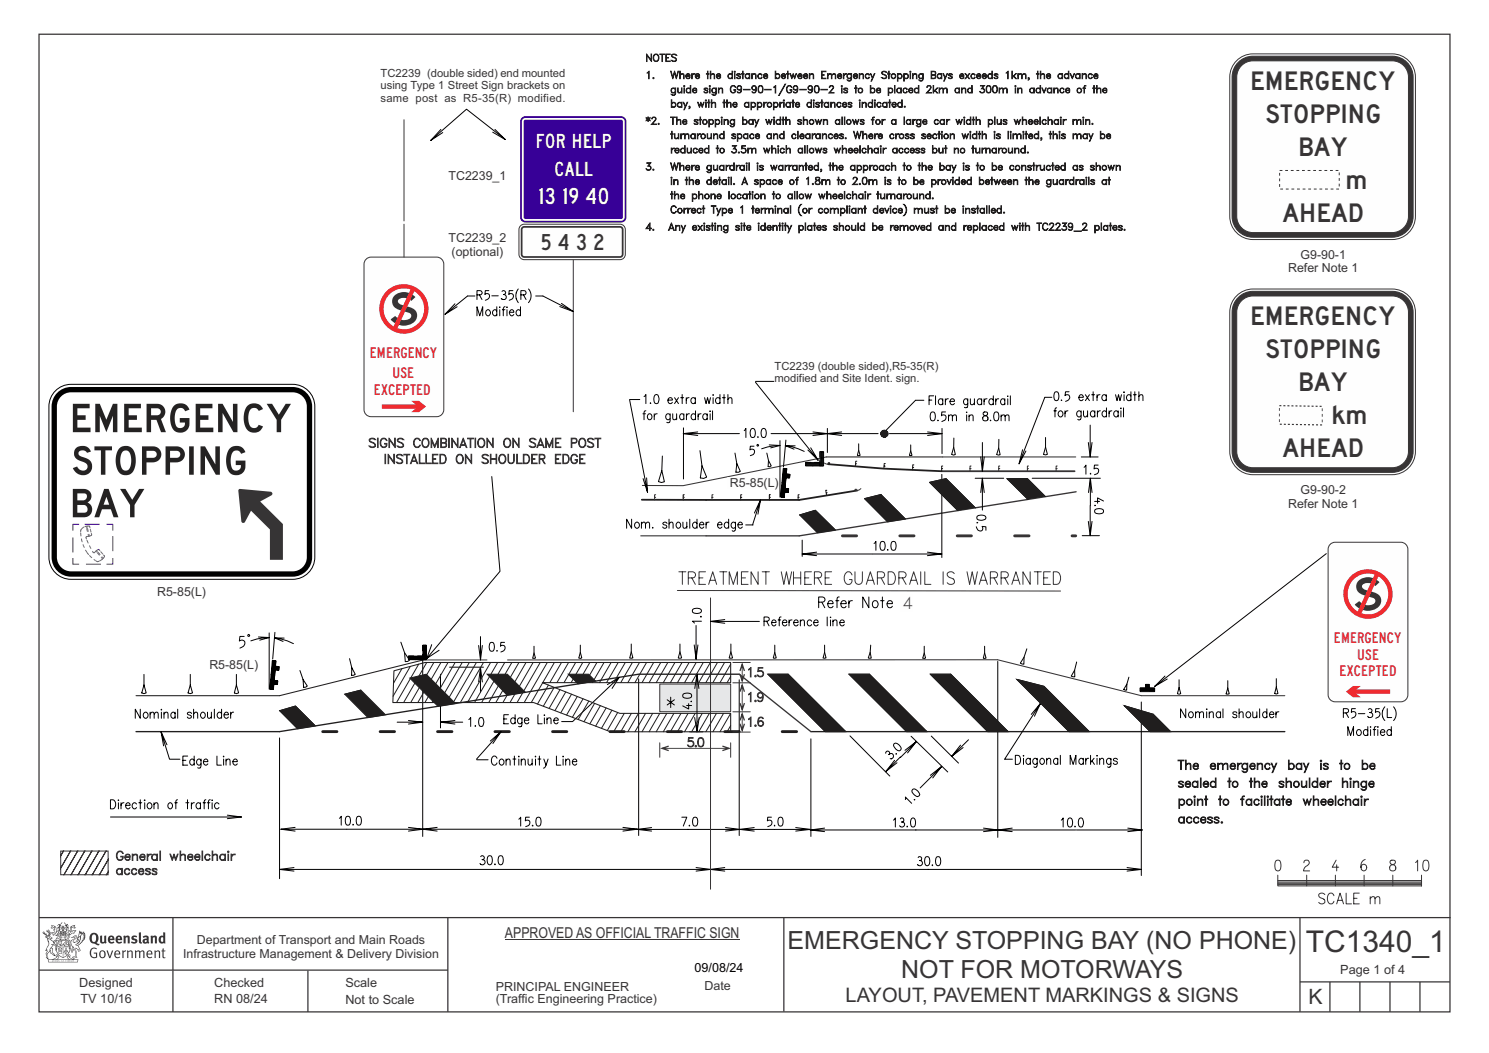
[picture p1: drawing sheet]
<svg xmlns="http://www.w3.org/2000/svg" width="420mm" height="297mm" viewBox="0 0 420 297" stroke-linecap="round" stroke-linejoin="round" font-family="sans-serif">
<defs><g id="words">
<text font-size="8.5" fill="#373435" x="368.3" y="268.6">TC1340_1</text>
<g font-size="7.3" fill="#373435">
<text x="352.6" y="25.3">EMERGENCY</text>
<text x="357" y="34.7">STOPPING</text>
<text x="366.1" y="44">BAY</text>
<text x="379.5" y="53.3">m</text>
<text x="361.7" y="62.7">AHEAD</text>
<text x="352.6" y="91.7">EMERGENCY</text>
<text x="357" y="101">STOPPING</text>
<text x="366.1" y="110.3">BAY</text>
<text x="375.6" y="119.6">km</text>
<text x="361.7" y="129">AHEAD</text>
</g>
<g font-size="7.1" fill="#373435">
<text x="222.2" y="267.6">EMERGENCY STOPPING BAY (NO PHONE)</text>
<text x="254.2" y="275.7">NOT FOR MOTORWAYS</text>
</g>
<text font-size="6.2" fill="#fefefe" x="151.8" y="57.6">13 19 40</text>
<text font-size="6.2" fill="#373435" x="152.6" y="70.5">5 4 3 2</text>
<text font-size="6" fill="#373435" x="369.1" y="283.3">K</text>
<g font-size="5.6" fill="#fefefe">
<text x="151" y="41.8">FOR HELP</text>
<text x="156.4" y="49.8">CALL</text>
</g>
<text font-size="5.6" fill="#373435" x="238.5" y="282.7">LAYOUT, PAVEMENT MARKINGS &amp; SIGNS</text>
<text font-size="4.6" fill="#373435" x="254.3" y="171.7">4</text>
<text font-size="4.2" fill="#373435" x="142.4" y="264.4">APPROVED AS OFFICIAL TRAFFIC SIGN</text>
<text font-size="3.6" x="195.9" y="274.3">09/08/24</text>
<g font-size="3.6" fill="#373435">
<text x="378" y="274.7">Page 1 of 4</text>
<text x="22.4" y="278.3">Designed</text>
<text x="60.4" y="278.3">Checked</text>
<text x="97.4" y="278.3">Scale</text>
<text x="22.7" y="283">TV 10/16</text>
<text x="60.4" y="283">RN 08/24</text>
<text x="97.4" y="283.3">Not to Scale</text>
</g>
<g font-size="3.5" fill="#373435">
<text x="126.5" y="50.6">TC2239_1</text>
<text x="126.5" y="68.2">TC2239_2</text>
<text x="127.4" y="72.1">(optional)</text>
<text x="363.3" y="76.8">Refer Note 1</text>
<text x="366.8" y="72.9">G9-90-1</text>
<text x="103.8" y="126.2">SIGNS COMBINATION ON SAME POST</text>
<text x="108.1" y="130.8">INSTALLED ON SHOULDER EDGE</text>
<text x="205.9" y="137.4">R5-85(L)</text>
<text x="363.3" y="143.2">Refer Note 1</text>
<text x="366.8" y="139.3">G9-90-2</text>
<text x="44.3" y="168.2">R5-85(L)</text>
<text x="59" y="188.7">R5-85(L)</text>
<text x="210.4" y="190.9">1.5</text>
<text x="210.4" y="197.9">1.9</text>
<text x="210.4" y="204.9">1.6</text>
<text x="193.6" y="210.7">5.0</text>
<text x="32.5" y="242.7">General wheelchair</text>
<text x="32.5" y="246.7">access</text>
<text x="55.5" y="266.4">Department of Transport and Main Roads</text>
<text x="51.7" y="270.3">Infrastructure Management &amp; Delivery Division</text>
<text x="139.8" y="279.5">PRINCIPAL ENGINEER</text>
<text x="198.7" y="279.3">Date</text>
<text x="139.8" y="282.9">(Traffic Engineering Practice)</text>
</g>
<g font-size="3.5" fill="#201e1e">
<text x="332.1" y="217">The</text>
<text x="341" y="217">emergency</text>
<text x="363" y="217">bay</text>
<text x="372" y="217">is</text>
<text x="377.6" y="217">to</text>
<text x="383.7" y="217">be</text>
<text x="332.1" y="227.1">point</text>
<text x="332.1" y="222.1">sealed</text>
<text x="343.5" y="227.1">to</text>
<text x="346.1" y="222.1">to</text>
<text x="349.6" y="227.1">facilitate</text>
<text x="352.2" y="222.1">the</text>
<text x="360.4" y="222.1">shoulder</text>
<text x="367.2" y="227.1">wheelchair</text>
<text x="378.2" y="222.1">hinge</text>
<text x="332.1" y="232.2">access.</text>
</g>
<g font-size="3.2" fill="#373435">
<text x="107.3" y="21.7">TC2239 (double sided) end mounted</text>
<text x="107.3" y="28.8">same post as R5-35(R) modified.</text>
<text x="107.3" y="25.2">using Type 1 Street Sign brackets on</text>
<text x="218.5" y="104.2">TC2239 (double sided),R5-35(R)</text>
<text x="218.5" y="107.8">modified and Site Ident. sign.</text>
</g>
<g font-size="3" fill="#ef2b2f">
<text x="104.6" y="100.9">EMERGENCY</text>
<text x="110.9" y="106.6">USE</text>
<text x="105.7" y="111.3">EXCEPTED</text>
<text x="376.5" y="181.3">EMERGENCY</text>
<text x="378.1" y="190.7">EXCEPTED</text>
<text x="383.1" y="186">USE</text>
</g>
<g font-size="2.8" fill="#373435">
<text x="182" y="17.4">NOTES</text>
<text x="182" y="22.2">1.</text>
<text x="189" y="22.2">Where the distance between Emergency Stopping Bays exceeds 1km, the advance</text>
<text x="189" y="26.2">guide sign G9-90-1/G9-90-2 is to be placed 2km and 300m in advance of the</text>
<text x="182" y="35.1">*2.</text>
<text x="189" y="35.1">The stopping bay width shown allows for a large car width plus wheelchair min.</text>
<text x="189" y="30.3">bay, with the appropriate distances indicated.</text>
<text x="189" y="39.2">turnaround space and clearances. Where cross section width is limited, this may be</text>
<text x="189" y="43.2">reduced to 3.5m which allows wheelchair access but no turnaround.</text>
<text x="182" y="48">3.</text>
<text x="189" y="52.1">in the detail. A space of 1.8m to 2.0m is to be provided between the guardrails at</text>
<text x="189" y="48">Where guardrail is warranted, the approach to the bay is to be constructed as shown</text>
<text x="189" y="56.1">the phone location to allow wheelchair turnaround.</text>
<text x="181.9" y="65">4.</text>
<text x="188.4" y="65">Any existing site identity plates should be removed and replaced with TC2239_2 plates.</text>
<text x="188.9" y="60.2">Correct Type 1 terminal (or compliant device) must be installed.</text>
</g>
</g></defs>
<path d="M11 9.7h398v275.7h-398z" fill="none" stroke="#373435" stroke-width=".36"/>
<path d="M186.1 192.9h20v7.8h-20z" fill-rule="evenodd" fill="#e6e7e8" stroke="#373435" stroke-width=".28"/>
<path d="M208.5 190.2h-28.4l-101.2 16.2h-40.5M228.7 206.4h133.7" fill="none" stroke="#201e1e" stroke-width=".38"/>
<g fill="none" stroke="#373435" stroke-width=".28">
<path d="M114 33.8v28.5M161.7 73.1v43M185 139.5h-.4v1.5M193 139.5h-.3v1.5M201.1 139.5h-.3v1.5M232.5 130.6l1.1 .3M241.6 138.4l-.1-.4h-.3v.4M242.8 137.8l-1 .5M273.6 132.2h.3M273.9 131.4h-.3v1.5M281.7 132.2h.3M282 131.4h-.3v1.5"/>
<path d="M289.8 132.2h.3M290.1 131.4h-.3v1.5M297.9 132.2h.3M298.2 131.4h-.3v1.5M184.6 140.3h.4M192.7 140.3h.3M200.8 140.3h.3M191.1 166.5l108 .2M191.5 161.3h2M192.5 161.3v3.5M194.1 163h1.4a.87 .87 0 0 0 .7-.9 .87 .87 0 0 0-.7-.8h-1.4v3.5M195.1 163l1 1.8"/>
<path d="M197.2 163h1.1M199 161.3h-1.8v3.5h1.8M199.9 164.8l1.1-3.5 1.1 3.5M200.3 163.7h1.4M200.4 168.6v82.2M203 161.3h2M204 161.3v3.5M205.7 164.8v-3.5l1.1 3.5 1.2-3.5v3.5M209.1 163h1.2M211 161.3h-1.9v3.5h1.9M213.8 161.3v3.5l-1.9-3.5v3.5M215 161.3h2"/>
<path d="M216 161.3v3.5M220.4 161.3l.7 3.5 .7-3.5 .8 3.5 .7-3.5M223.8 163h2.1M223.8 161.3v3.5M225.9 161.3v3.5M227 163h1.2M228.9 161.3h-1.9v3.5h1.9M229.7 163h1.3a.87 .87 0 0 0 .8-.9 .87 .87 0 0 0-.8-.8h-1.3v3.5M230.7 163l1.1 1.8M232.8 163h1.1M234.6 161.3h-1.8v3.5h1.8M240.3 162.2a1.02 1.02 0 0 0-1-1 1.02 1.02 0 0 0-1 1 2.1 2.1 0 0 0 .7 2.6 1.08 1.08 0 0 0 1.3-1.3h-.7"/>
<path d="M241.2 161.3v2.5a1.05 1.05 0 0 0 1 1 1.05 1.05 0 0 0 1.1-1v-2.5M244.3 164.8l1.2-3.5 1.1 3.5M244.8 163.7h1.4M247.5 163h1.3l.5-.2 .2-.5a.91 .91 0 0 0-.7-1h-1.3v3.5M248.5 163l1 1.8M250.5 161.3h1.1a2.04 2.04 0 0 1 0 3.5h-1.1zM253.5 163h1.3a.87 .87 0 0 0 .8-.9 .87 .87 0 0 0-.8-.8h-1.3v3.5M254.5 163l1.1 1.8M256.6 164.8l1.1-3.5 1.2 3.5M257 163.7h1.5M259.7 161.3v3.5M260.9 161.3v3.5h1.7"/>
<path d="M266 161.3v3.5M269.2 161.8a1.05 1.05 0 0 0-1.2-.6 1.05 1.05 0 0 0-.8 1 2.03 2.03 0 0 0 1.7 1.1 .85 .85 0 0 1 .3 .9 .85 .85 0 0 1-.7 .6h-.6l-.7-.4M272.8 161.3l.7 3.5 .7-3.5 .8 3.5 .7-3.5M276.2 164.8l1.2-3.5 1.1 3.5M276.6 163.7h1.5M279.3 163h1.4a.87 .87 0 0 0 .7-.9 .87 .87 0 0 0-.7-.8h-1.4v3.5M280.4 163l1 1.8M282.4 163h1.3a.87 .87 0 0 0 .7-.9 .87 .87 0 0 0-.7-.8h-1.3v3.5M283.4 163l1 1.8M285.4 164.8l1.2-3.5 1.1 3.5M285.8 163.7h1.5M290.6 161.3v3.5l-2.1-3.5v3.5"/>
<path d="M291.7 161.3h2M292.7 161.3v3.5M294.4 163h1.1M296.3 161.3h-1.9v3.5h1.9M297.1 161.3h1a1.99 1.99 0 0 1 1.1 1.7 1.99 1.99 0 0 1-1.1 1.8h-1zM119.4 186.1h18M90.9 206.4h.3M360 242.7l.6-.1a1.39 1.39 0 0 1 .7 1.7l-.4 1.2-.6 .1a1.39 1.39 0 0 1-.7-1.7zM360.4 246.8v3.1h40.6M360.4 249.5h40.6M360.4 249.1h40.6M360.4 248.8h40.6"/>
<path d="M367.8 243.3l.1-.4a.8 .8 0 0 1 .8-.3 .8 .8 0 0 1 .6 .6 1.27 1.27 0 0 1-1 1.2l-.6 1.2h1.7M368.6 246.8v3.1M373.7 252.3a.93 .93 0 0 0-1-.4 .93 .93 0 0 0-.7 .7l.4 .6 .8 .3a.83 .83 0 0 1 .5 1 1.06 1.06 0 0 1-1.7 0M376.3 252.6a.87 .87 0 0 0-1.4-.5 1.95 1.95 0 0 0 .3 2.8 .93 .93 0 0 0 1.1-.7M376.7 246.8v3.1M376.9 242.6l-1.1 2h1.8M377 254.9l1-3 1 3M377 243.9v1.7M377.4 253.9h1.2M379.7 251.9v3h1.5M381.8 253.4h1M383.4 251.9h-1.6v3h1.6"/>
<path d="M384.8 246.8v3.1M385.1 242.4a1.84 1.84 0 0 0-1.2 2.2M386.5 253.5l.6-.6 .6 .2 .2 1.8M386.5 252.9v2M387.9 253.5l.6-.6 .6 .2 .1 1.8M392.2 242.7a.64 .64 0 0 0 .3 1.1 1.04 1.04 0 0 1 1.1 .5 1.04 1.04 0 0 1-.2 1.2 .91 .91 0 0 1-1.4-.3 .91 .91 0 0 1 .7-1.3l.5-.1a.64 .64 0 0 0 .2-1.1zM392.9 246.8v3.1M399.3 243.3l.6-.7v3M401 246.8v3.1v-1.5h-40.6M401.7 242.7l.6-.1a1.39 1.39 0 0 1 .8 1.7l-.4 1.2-.6 .1a1.39 1.39 0 0 1-.8-1.7z"/>
<circle cx="384.7" cy="244.7" r=".87"/>
</g>
<path d="M91 206.4h4M107.2 206.4h4.1M123.4 206.4h4.1M139.6 206.4h4.1M155.9 206.4h4M172 206.4h4.1M188.2 206.4h4.1M204.4 206.4h4.1M220.6 206.4h4.1" fill="none" stroke="#201e1e" stroke-width=".8"/>
<path d="M233.1 128.9h32.8M111.1 189.2l8.8-2.3h86.2v5.7l-53.1-.1 21.8 8.7h31.3v5.2h-33.9l-21.7-8.2h-39.7zM119.4 186.1l-40.5 10.1h-40.5" fill="none" stroke="#201e1e" stroke-width=".3"/>
<g fill="none" stroke="#000" stroke-width=".28">
<path d="M128.3 85.7l-2.8 3M134 83.5h-2.1l-6.4 5.2 3.5-2.2M134.5 83.2l1.2-.1a.6 .6 0 0 0 .3-.7 .6 .6 0 0 0-.6-.4h-.9v2.5M134.5 89.1v-2.6l.8 2.6 .9-2.6v2.6M135.2 83.2l.8 1.3M137.3 87.5a.83 .83 0 0 1 1.1 .5 .83 .83 0 0 1-.6 1.1 .86 .86 0 0 1-.8-.6 .86 .86 0 0 1 .3-1zM137.9 82h-1l-.1 1.1a.79 .79 0 0 1 1.2 0 .79 .79 0 0 1-.3 1.2l-.8 .4M138.7 83.4h1.8M140.1 87.7l-.3-.3a.86 .86 0 0 0-.9 .8 .86 .86 0 0 0 .9 .9l.3-.4M140.1 86.5v2.6M141 86.5v.3zM141 87.4v1.7"/>
<path d="M141.6 82.2a.56 .56 0 0 1 .9 0 .56 .56 0 0 1-.3 .9h-.2l.5 .1 .3 .3-.2 .8a.87 .87 0 0 1-1.2-.1M141.7 87.4h.7M142.5 86.5l-.5 .5v2.1M143 86.5v.3zM143 87.4v1.7M143.7 88.1h1.2l-.2-.6a.83 .83 0 0 0-1 .5 .83 .83 0 0 0 .5 1.1l.7-.4M144.7 82h-1.1l-.1 1.1a.8 .8 0 0 1 1.2 0 .8 .8 0 0 1-.2 1.2l-.9 .4M146.2 81.5a3.1 3.1 0 0 0 0 3.9M146.8 87.7a.81 .81 0 0 0-1.3 .3 .81 .81 0 0 0 .9 1.1l.4-.4M146.8 86.5v2.6M146.9 83.2l1.3-.1 .2-.4-.2-.6-1.3-.1v2.5M147.7 83.2l.7 1.3"/>
<path d="M149.1 81.5a2.88 2.88 0 0 1 0 3.9M151.1 83.5h2l8.6 4.4-3.3-2.3M157.9 86.5l3.8 1.4M177.6 112.7l5.1 26.2-.3-4.1M177.6 112.7h2.9M181.3 116.7h.8M181.7 111.9l.5-.6v2.5M182.2 115.9l-.4 .1-.1 .3v2.1M182.9 116.8a.77 .77 0 0 1 1 .7 .77 .77 0 0 1-1 .8l-.3-.6zM183.5 113.6l-.1 .1h.2M184.5 116.7v1.7M184.7 111.4l.6-.1a1.6 1.6 0 0 1 0 2.5h-.2a1.41 1.41 0 0 1-.6-2z"/>
<path d="M185.4 116.7a.7 .7 0 0 0-.9 .7M188.4 112.8h1.3l-.2-.4a.77 .77 0 0 0-1.1 .6 .77 .77 0 0 0 1 .7l.3-.2M189 117.1a.79 .79 0 0 0-1.3 .3 .79 .79 0 0 0 .9 1l.4-.4M189 116.7l-.1 2.3-.3 .2-.5-.1M189.8 116.7l.1 1.6 .5 .1 .5-.5M190.3 112.2l1.1 1.6M190.9 116.7v1.7M191.4 112.2l-1.1 1.6M192 112.2h.8M192.4 111.3v2.5M192.9 117.1a.59 .59 0 0 0-.6-.4 .59 .59 0 0 0-.5 .4l-.1 .6a.69 .69 0 0 0 .8 .7l.4-.4M192.9 116.7v1.7"/>
<path d="M193.6 112.2v1.6M193.6 116.7v1.7M194.4 112.2a.69 .69 0 0 0-.8 .6M194.5 116.7a.7 .7 0 0 0-.9 .7M196.1 112.5a.76 .76 0 0 0-1.2 .4 .76 .76 0 0 0 1 .8l.2-.2M196.1 112.2v1.6M196.2 117.1a.79 .79 0 0 0-1.3 .3 .79 .79 0 0 0 .9 1l.4-.4M196.2 115.9v2.5M196.9 116.7v1.7M197.7 116.7a.7 .7 0 0 0-.8 .7M198.7 112.2l.5 1.6 .4-1.6 .4 1.6 .4-1.6M199.5 117.1a.79 .79 0 0 0-1.3 .3 .79 .79 0 0 0 .9 1l.4-.4"/>
<path d="M199.5 116.7v1.7M200.2 116h.2zM200.3 116.7v1.7M201 115.9v2.5M201.1 111.3v.2zM201.1 112.2v1.6M203.1 112.5a.76 .76 0 0 0-1.3 .4 .76 .76 0 0 0 1.1 .8l.2-.2M203.1 111.3v2.5M203.8 112.2h.8M204.2 111.3v2.5M205.3 112.6l.5-.4 .6 .1 .1 1.5M205.3 111.3v2.5"/>
<path d="M213.1 107.8l17.7 22-2.1-3.5M213.1 107.6h5.2M260.6 112.9h-2.4l-8.2 8.4M262.1 112.8h.7M262.7 116.3l.5-.1a1.41 1.41 0 0 1 .5 2l-.2 .4-.5 .1a1.42 1.42 0 0 1-.5-2zM263.4 111.6h-1.3v2.6M263.9 111.6v2.6M264.6 118.5l-.1 .1h.2M265.9 112.8a.79 .79 0 0 0-1.3 .3 .79 .79 0 0 0 .9 1.1l.4-.4M265.9 112.5v1.7M266.7 112.5v1.7M266.7 116.2h-1l-.1 1.1a.8 .8 0 0 1 1.2 0 .8 .8 0 0 1-.3 1.2l-.8 .4"/>
<path d="M267.5 112.5a.7 .7 0 0 0-.8 .7M267.5 117.5l.5-.5 .5 .1 .1 1.6M267.5 117v1.7M268 113.2h1.2l-.1-.5a.76 .76 0 0 0-1.1 .6 .76 .76 0 0 0 1 .7l.2-.2M268.6 117.5l.6-.5 .5 .1 .1 1.6M272.7 116.2v.2zM272.7 117v1.7M273 112.5l-.1 2.3-.3 .2-.6-.1M273 112.8l-.2-.2a.77 .77 0 0 0-1 .7 .77 .77 0 0 0 1 .7l.2-.2M273.3 117.5l.6-.5 .5 .1 .1 1.6M273.3 117v1.7M273.7 112.5l.1 1.5 .5 .2 .6-.5"/>
<path d="M274.9 112.5v1.7M276.9 112.8a.79 .79 0 0 0-1.3 .3 .79 .79 0 0 0 .9 1.1l.4-.4M276.9 112.5v1.7M277.4 116.3a.54 .54 0 0 0 .2 .8l.4 .2a.73 .73 0 0 1 .7 .9 .73 .73 0 0 1-1 .5l-.4-.2a.92 .92 0 0 1 .1-1 .92 .92 0 0 1 .9-.4 .54 .54 0 0 0 .2-.8zM277.6 112.5v1.7M278.4 112.5a.7 .7 0 0 0-.8 .7M279.4 118.5l-.1 .1h.2M280.2 112.8a.79 .79 0 0 0-1.3 .3 .79 .79 0 0 0 .9 1.1l.4-.4M280.2 111.6v2.6M280.6 116.3l.5-.1a1.41 1.41 0 0 1 .5 2l-.2 .4-.5 .1a1.42 1.42 0 0 1-.5-2zM280.9 112.5v1.7M281.7 112.5a.7 .7 0 0 0-.8 .7"/>
<path d="M282.4 117.5l.5-.5 .5 .1 .1 1.6M282.4 117v1.7M283.4 112.8a.59 .59 0 0 0-.5-.3 .59 .59 0 0 0-.6 .3l-.1 .6a.69 .69 0 0 0 .8 .8l.4-.4M283.4 112.5v1.7M283.5 117.5l.5-.5 .5 .1 .1 1.6M284.2 111.7h.2zM284.3 112.5v1.7M285 111.6v2.6M296.7 112.1h-2l-7.3 18.7 2-3.6M297.3 115.9h.7M297.6 110.6l.5-.1a1.41 1.41 0 0 1 .5 2l-.2 .4-.5 .1a1.75 1.75 0 0 1-.3-2.4zM298.1 115l-.4 .1-.1 .4v2.1"/>
<path d="M299.4 112.8v.2l.1-.1M300.4 115.9v1.7M301.2 115.9a.79 .79 0 0 0-.8 .7M301.6 110.5h-1l-.2 1.1a.8 .8 0 0 1 1.2 .1 .8 .8 0 0 1-.3 1.1l-.7 .4M304.3 112.1h1.3l-.3-.7a.77 .77 0 0 0-1 .8 .77 .77 0 0 0 1 .7l.2-.3M304.9 115.9l-.1 2.3-.3 .2-.5-.1M304.9 116.2a.81 .81 0 0 0-1.3 .4 .81 .81 0 0 0 .9 1l.4-.4M305.6 115.9l.2 1.5 .5 .2 .5-.5M306.1 111.3l1.2 1.7M306.8 115.9v1.7M307.3 111.3l-1.2 1.7M307.5 119.9v9l.5-4.1"/>
<path d="M307.9 111.3h.9M308.3 110.5v2.5M308.8 116.2a.81 .81 0 0 0-1.3 .4 .81 .81 0 0 0 .9 1l.4-.4M308.8 115.9v1.7M309.4 111.3v1.7M309.5 115.9v1.7M310.3 111.3a.7 .7 0 0 0-.9 .8M310.4 115.9a.79 .79 0 0 0-.9 .7M312.1 111.7a.79 .79 0 0 0-1.4 .3 .79 .79 0 0 0 .9 1l.5-.4M312.1 111.3v1.7M312.1 116.2a.81 .81 0 0 0-1.3 .4 .81 .81 0 0 0 .9 1l.4-.4M312.1 115v2.6"/>
<path d="M312.8 115.9v1.7M313.6 115.9h-.3l-.5 .7M314.7 111.3l.4 1.7 .4-1.7 .4 1.7 .4-1.7M315.4 116.2a.81 .81 0 0 0-1.4 .4 .81 .81 0 0 0 1 1l.4-.4M315.4 115.9v1.7M316.2 115v.3zM316.2 115.9v1.7M316.9 110.6h.3l-.1 .2zM316.9 115v2.6M317.1 111.3v1.7M319 111.7a.79 .79 0 0 0-1.3 .3 .79 .79 0 0 0 .9 1l.4-.4M319 110.5v2.5"/>
<path d="M319.7 111.3h.8M320.1 110.5v2.5M321.2 111.8l.6-.5 .5 .1 .1 1.6M321.2 110.5v2.5M138.7 134.4l2.3 26.7-20.6 24.6 3.5-2.3M181.4 135l1.3 3.9M186.8 128.6l-.1 4.1-1 3.1 .9 .3 .8-.2-.7-3.2M192.7 139.5v1.5M192.8 120.7v14.4M196.8 121.8l-4.1 .5M197.4 127.1l.6 4.3-.5 3.4 1 .1 .8-.3-1.3-3.2M207.3 127.8l.5 3-.2 2.4h.7l.5-.2-1-2.2"/>
<path d="M207.3 134.9h1.4M208 134.9v2.5M208.6 122.3h-15.9l4.1 .5M209.9 121.5l.5-.7v2.6M210.8 135.5a.8 .8 0 0 0-1-.6 .8 .8 0 0 0-.6 .9v.7a.81 .81 0 0 0 .6 .9 .81 .81 0 0 0 1-.6M211.9 121l.5-.2a1.6 1.6 0 0 1 0 2.6h-.2a1.41 1.41 0 0 1-.5-2zM212.7 135.7a.69 .69 0 0 1-.7 .8 .69 .69 0 0 1-.7-.9 .66 .66 0 0 1 .5-.7 .66 .66 0 0 1 .8 .4v1.1a1.5 1.5 0 0 1-1 1.2M212.7 125.9h-1.1l-.1 1a.81 .81 0 0 1 1.3 .1 .81 .81 0 0 1-.3 1.2l-.9 .3M213.4 134.9h1.4l-1 2.5M213.8 123.1l-.1 .2h.2M215 121l.5-.2a1.6 1.6 0 0 1 0 2.6h-.2a1.41 1.41 0 0 1-.5-2zM216.3 127.8l.5 2.1-.1 1.7 .4 .1 .4-.3-.7-1.5"/>
<path d="M216.7 134.9h-1l-.1 1.1a.79 .79 0 0 1 1.2 .1 .79 .79 0 0 1-.3 1.1l-.8 .4M217 125.5l3 .1-2.6 .7M217.8 135l.5-.1a1.41 1.41 0 0 1 .6 2l-.3 .4-.5 .1a1.75 1.75 0 0 1-.3-2.4zM220 125.6l-3.5 .5-1.7 .5M220 124.3v15.9M220.6 136.1l1 .2-.1 1.5h1l-.1 1.1-1-.1-.2 1.5-1-.1zM220.9 132.1l1 .1-.1 1.5 1 .1-.1 1-1-.1-.1 1.6-1-.2zM221.1 132.1l-.7 8.1M221.3 132.1l-.7 8.1M221.5 125.7l1.9 .3 3.4 1.3M221.5 132.2l-.7 8M221.6 137.8l-.1 1"/>
<path d="M221.7 132.2l-.7 8M221.7 124.1l-.7 7.6M221.8 137.8l-.1 1M221.9 132.2l-.7 8.1M222 133.7l-.1 1M222 137.8l-.1 1M222.1 133.7v1M222.2 137.8l-.1 1M222.4 133.7l-.1 1.1M222.4 137.8v1.1M222.6 133.8l-.1 1M222.8 133.8l-.1 1"/>
<path d="M224.3 125.8l-2.8-.1 2.5 1M227.2 130.5h4.1M227.2 130.7h4.1M227.2 130.8h4.1M227.2 131h4.1M227.2 131.3h4.1M227.9 126.9l2.9 2.9M228.8 130.4h-1.6v1h4.1v-1h-1.6M229.3 121.8l4 .5h-15.8M231.3 128.9v-1.5h1v4h-1v-1.5M231.3 127.4v4M231.5 127.4v4"/>
<path d="M231.7 127.4v4M231.9 127.4v4M232.1 127.4v4M233.4 120.8v6.8M237.4 121.8l-4.1 .5 4.1 .5M242.2 125.2v1.8l-.4 1.4 .4 .1 .4-.1-.4-1.4M247.7 122.3h-14.4l-4 .5M256.9 125.5v1.7l-.4 1.2 .4 .1 .4-.1-.4-1.2M261.6 121.8l4.1 .5h-14.8M265.7 133.8v23.5M265.7 122.3l-4.1 .5M265.7 120.8v7.1"/>
<path d="M269.1 123.6l-.1 2.6-.6 2 .6 .2 .5-.2-.5-2M275.1 134.9h8M276.6 138.9l.5-4v9M276.6 128.9l.5 4M277.1 124.8v8.1l.5-4M277.1 134.9l.5 4M281.8 123.9l-.1 2.5-.6 1.8 .5 .2 .5-.1-.4-1.9M288.4 126.8l-1 4M291.2 134.9h19.2M294.9 123.4v2.7l-.6 2.1 .6 .1 .5-.1-.5-2.1M305 128.9h4.8M305.8 131.8l.5-.6v2.5"/>
<path d="M307 124.8l.5 4.1M307 138.9l.6-4-.1 16.2 .5-4M307.6 134.9l.4 4M307.6 133.5l-.1 .1h.2M309.8 131.2h-1.1l-.1 1.1a.81 .81 0 0 1 1.2 .1 .81 .81 0 0 1-.3 1.2l-.8 .3M178.2 146.4v2.6l-1.5-2.6v2.6M180.9 147.8l.6-.5 .5 .1 .1 1.6M180.9 147.3v1.7M182.1 147.8l.5-.5 .5 .1 .1 1.6M184.1 148.7v.3l.1-.2M188.1 147.6a.66 .66 0 0 0-.6-.4 .66 .66 0 0 0-.6 .4l.3 .4 .8 .3 .1 .3a.62 .62 0 0 1-.6 .4 .62 .62 0 0 1-.6-.4M188.7 147.8l.5-.5 .6 .1 .1 1.6"/>
<path d="M188.7 146.4v2.6M190.8 147.6l.4-.3a.86 .86 0 0 1 .8 .8 .86 .86 0 0 1-.8 .9 1.05 1.05 0 0 1-.4-1.4zM192.6 147.3l.1 1.5 .6 .2 .5-.5M193.7 147.3v1.7M194.6 146.4v2.6M196.6 147.6a.81 .81 0 0 0-1.3 .4 .81 .81 0 0 0 .9 1l.4-.4M196.6 146.4v2.6M197.3 148h1.2l-.1-.5a.81 .81 0 0 0-1.2 .5 .81 .81 0 0 0 .9 1l.4-.4M199.2 147.3v1.7M200 147.3a.79 .79 0 0 0-.8 .7M202.5 148h1.2l-.2-.5a.81 .81 0 0 0-1.2 .5 .81 .81 0 0 0 .9 1l.5-.4M205.5 147.6a.81 .81 0 0 0-1.3 .4 .81 .81 0 0 0 .9 1l.4-.4"/>
<path d="M205.5 146.4v2.6M207.5 147.6a.81 .81 0 0 0-1.4 .4 .81 .81 0 0 0 .9 1l.5-.4M207.5 147.3l-.1 2.3-.4 .2-.5-.1M208.1 148h1.3l-.1-.5a.81 .81 0 0 0-1.3 .5 .81 .81 0 0 0 1 1l.4-.4M210.3 148.1h2.1M212.8 144.7l1.7-3.7-2.2 7.1M214.5 141l-.7 4M226.3 152.3v4.6M235.5 149.4l-5.5-5.5-4.4 1.3 5 5.1M237.5 151.1h.3M248.5 152.8l.5-.1a1.41 1.41 0 0 1 .6 2l-.2 .4-.6 .1a1.41 1.41 0 0 1-.5-2zM250.4 155l-.1 .1h.2"/>
<path d="M251.6 152.8l.5-.1a1.41 1.41 0 0 1 .6 2l-.3 .4-.5 .1a1.41 1.41 0 0 1-.5-2zM255.4 146.4l-6.9-6.9-4.6 1.1 6.6 6.6M275.1 143.3l-8.2-8.3-4.7 1 8 8M275.4 148.6a.98 .98 0 0 0 .6 1.1 .98 .98 0 0 0 1.2-.5l-.2-.7 1.1 .1v1M275.6 145.6l1-.3a1.13 1.13 0 0 1 1.5 .8 1.6 1.6 0 0 1-2.6 0zM275.8 147.4l-.2-.1v.2M294.9 140.1l-5.1-5.1h-5.8l6 5.8M305.3 151.1h4.8M307 147.1l.5 4M308.8 141.4h1.4M308.9 143.8l1-.3a1.06 1.06 0 0 1 1.4 .8 1.55 1.55 0 0 1-2.5 0zM309 142.6l-.1-.1v.2"/>
<path d="M311.3 141.3l-1.7-.9v1.5M374.1 156.2l-48.4 37.4 3.5-2.1M68.9 179.5h-1.2l-.2 1.3a.95 .95 0 0 1 1.5 .1 .95 .95 0 0 1-.4 1.4l-.9 .5M72.9 179.7l3 .1-2.6 .7M75.9 179.8l-3.5 .4-1.6 .6M75.9 178.5v15.9M77.4 179.9l3.6 .9 1.8 .7M77.5 178.4l-.6 7.5M80.2 180l-2.8-.1 2.4 1M135.5 179.6v6.5l.6-4M195.4 171.9l1-.3a1.13 1.13 0 0 1 1.5 .8 1.6 1.6 0 0 1-2.6 0zM196.3 176.4v9.5l.6-4"/>
<path d="M197.7 173.8l.2 .2h-.3M197.9 175.2h-2.6l.6 .5M204.4 174.8l-4 .5M214.2 175.3h-13.8l4 .5M215.5 175.2h.9l.5-.2v-.8l-1.4-.2v2.5M216.2 175.2l.7 1.3M217.7 175.6h1.2l-.1-.5a.79 .79 0 0 0-1.2 .5 .79 .79 0 0 0 .8 .9l.5-.3M219.5 174.9h.7M220.3 174l-.4 .1-.1 .4v2M220.7 175.6h1.2l-.1-.5a.76 .76 0 0 0-1.1 .6 .76 .76 0 0 0 1 .7l.2-.2M222.6 174.9v1.6M223.4 174.9a.7 .7 0 0 0-.8 .7"/>
<path d="M223.9 175.6h1.2l-.1-.5a.76 .76 0 0 0-1.1 .6 .76 .76 0 0 0 1 .7l.2-.2M225.8 175.3l.5-.4 .5 .1 .1 1.5M225.8 174.9v1.6M228.9 175.2a.79 .79 0 0 0-1.3 .3 .79 .79 0 0 0 .9 1l.4-.3M229.6 175.6h1.2l-.1-.5a.76 .76 0 0 0-1.2 .6 .76 .76 0 0 0 1.1 .7l.2-.2M230.9 169.8h1.1a.81 .81 0 0 0 .7-.8l-.3-.5-.4-.1h-1.1v3M233.3 174v2.5M234.3 174v.2zM234.3 174.9v1.6M234.9 175.3l.6-.4 .5 .1 .1 1.5M234.9 174.9v1.6M236.9 175.6h1.2l-.1-.5a.76 .76 0 0 0-1.1 .6 .76 .76 0 0 0 1 .7l.2-.2"/>
<path d="M40.6 190.2v3l-.6 2.2 .6 .2 .6-.2-.6-2.2M53.7 190.2v3l-.7 2.2 .7 .2 .6-.2-.6-2.2M66.7 190.2v3l-.6 2.2 .6 .2 .6-.2-.6-2.2M76.4 190.3l1.1 .1-.2 1.5 1 .1v1l-1.1-.1-.1 1.5h-1zM76.8 186.3l1 .1-.1 1.5 1 .1-.1 1-1-.1-.1 1.5-1.1-.1zM77 186.3l-.7 8.1M77.2 186.3l-.7 8.1M77.4 186.3l-.7 8.1M77.5 191.9l-.1 1.1M77.6 186.4l-.7 8M77.7 192v1M77.8 186.4l-.7 8"/>
<path d="M77.9 187.9l-.1 1M77.9 192l-.1 1M78.1 188l-.1 1M78.1 192l-.1 1M78.3 188l-.1 1M78.3 192l-.1 1M78.5 188l-.1 1M78.7 188l-.1 1M84.6 189.1l.9 2.6 .1 2.2 .6-.1 .5-.3-1.2-1.8M98.6 185.8l.6 2.5v2.2h.5l.5-.3-1-1.9M101.8 194.7l-4.6 1.1M113.1 181.1l1 3 .2 2.5h.7l.5-.4-1.4-2.1"/>
<path d="M115.2 185.9h4.1M115.2 185.7h4.1M115.2 185.5h4.1M115.2 185.3h4.1M115.2 185.1h4.1M116.7 185.1h-1.5v1h4.1v-1h-1.5M119.2 186.2v49.7M119.3 183.6v-1.6h1v4.1h-1v-1.6M119.3 182v4.1M119.5 182v4.1M119.7 182v4.1M119.9 182v4.1"/>
<path d="M120.1 182v4.1M121.8 181.8l-1.4 3.9M124.2 190.2v15.1M126.8 188.2h9.6M135 192.4l.5-4.1v7M135 182.1l.5 4M135.5 188.3l.6 4.1M138.3 181.3l.5-.1a1.41 1.41 0 0 1 .5 2l-.2 .4-.5 .1a1.75 1.75 0 0 1-.3-2.4zM140.2 183.5v.2l.1-.1M142.3 181.2h-1l-.1 1.1a.8 .8 0 0 1 1.2 0 .8 .8 0 0 1-.3 1.2l-.8 .4M150.6 182.3v1.9l-.3 1.4 .3 .1 .4-.1-.4-1.4M163.7 182v2l-.4 1.6 .4 .1 .4-.1-.4-1.6"/>
<path d="M171.3 193.1l3.4-2.1-13.2 12.5h-3.1M174.7 191l-2.1 3.2M178.1 181.6v2.2l-.5 1.8 .5 .1 .4-.1-.4-1.8M180.1 191.5v44.2M188.2 197.4l2 1.4M189.2 196.6v3M190.2 197.4l-2 1.4M191.8 181.6v2.2l-.5 1.8 .5 .1 .5-.1-.5-1.8M192.7 195.8l1-.3a1.06 1.06 0 0 1 1.4 .8 1.55 1.55 0 0 1-2.5 0zM193.7 199h1.4M194.2 198.5v1.5l-1.6-.9M195 197.7v.2l-.1-.1"/>
<path d="M195.8 181.9l.5 4M196 194.2l.6-4v16.2l.6-4.1M196.6 190.2l.5 4M206.2 181.6v2.2l-.5 1.8 .5 .1 .4-.1-.4-1.8M208.5 191.7v44M218.5 182v2l-.4 1.6 .4 .1 .5-.1-.5-1.6M232.6 182v2l-.4 1.6 .4 .1 .4-.1-.4-1.6M245.6 182l-.2 2-.5 1.6 .4 .1 .5-.1-.4-1.6M260.7 182.3v1.9l-.4 1.4 .4 .1 .4-.1-.4-1.4M262.4 190.2h5.8l16.2 16.2h-5.8zM277.7 182.3v1.9l-.3 1.4 .3 .1 .4-.1-.4-1.4M281.4 186.6v49.6"/>
<path d="M286.8 191.6l7.6 2 12.8 12.8h-5.6zM289.6 183l-.7 2.4-1.1 1.6 .5 .3h.5l.1-1.9M293.5 198.4l-1.7 3.6M303.7 186.7l-.6 2.3-.9 1.7 .4 .2h.6l-.1-1.9M317.1 199l8.2 2.4 4.9 5h-5.8zM318.4 191l-.6 2-.8 1.4 .4 .3h.4v-1.7M321.6 194h1.5v-1h1.1v1l1.5 .1v1h-4.1zM321.6 194.9h4.1M321.6 194.7h4.1M321.6 194.5h4.1M321.6 194.3h4.1M321.6 194.1h4.1"/>
<path d="M321.9 198v48.9M323.1 193.9h1.1M323.1 193.7h1.1M323.1 193.5h1.1M323.1 193.3h1.1M323.1 193.1h1.1M328.6 190.7l-2.9 2.9M332.6 191.7v2.2l-.5 1.7 .5 .2 .5-.2-.5-1.7M334.5 199.9v2.5l-1.5-2.5v2.5M345 199.9v2.5M346.3 192v2.1l-.5 1.6 .5 .1 .4-.1-.4-1.6M349.5 199.9v2.5"/>
<path d="M355.3 199.9v2.5M357.3 199.9v2.5M360 191.4v2.4l-.5 1.8 .5 .2 .5-.2-.5-1.8M382.3 199.9h-1l-.1 1a.84 .84 0 0 1 1.3 .4 .84 .84 0 0 1-.8 1.1l-.4 .2M389.1 199.9h-1l-.1 1 .1-.1a.73 .73 0 0 1 .9 0 .73 .73 0 0 1 .2 .9 1.38 1.38 0 0 1-1.1 .9M390.6 199.4a2.9 2.9 0 0 0 0 3.8M391.3 199.9v2.5h1.3M393.1 199.4a2.9 2.9 0 0 1 0 3.8M39.6 200v2.6l-1.4-2.6v2.6M42.3 201.4l.6-.5 .5 .1 .1 1.6M42.3 200.9v1.7M43.5 201.4l.5-.5 .5 .1 .1 1.6"/>
<path d="M45.4 206.4l1.7 3.7M45.5 200v.3zM45.5 200.9v1.7M46.1 210.4l-.7-4 2.4 7.7h2.9M46.3 201.4l.5-.5 .5 .1 .1 1.6M46.3 200.9v1.7M49.4 201.2l-.4-.3a.86 .86 0 0 0-.8 .8 .86 .86 0 0 0 .8 .9l.4-.4M49.4 200.9v1.7M50.1 200v2.6M51.6 214.5h.8M52.9 213.3h-1.3v2.5h1.3M54 201.2a.67 .67 0 0 0-.6-.3 .67 .67 0 0 0-.6 .3l.1 .3 1 .4 .1 .3a.62 .62 0 0 1-.6 .4 .62 .62 0 0 1-.6-.4"/>
<path d="M54.6 201.4l.5-.5 .6 .1 .1 1.6M54.6 200v2.6M54.8 214.5a.62 .62 0 0 0-.6-.4 .62 .62 0 0 0-.6 .4 .76 .76 0 0 0 .1 1.1 .76 .76 0 0 0 1.1-.2M54.8 213.3v2.5M56.7 214.1l-.1 2.3-.3 .2-.5-.1M56.7 214.5a.81 .81 0 0 0-1.3 .3 .81 .81 0 0 0 .9 1l.4-.4M56.9 201a.83 .83 0 0 1 1.1 .5 .83 .83 0 0 1-.6 1.1 .88 .88 0 0 1-.8-.6 .88 .88 0 0 1 .3-1zM57.4 214.8h1.2l-.1-.5a.81 .81 0 0 0-1.2 .5 .81 .81 0 0 0 .9 1l.4-.4M58.5 200.9l.1 1.5 .6 .2 .5-.5M59.6 200.9v1.7M60.5 200v2.6M61.2 213.3v2.5h1.2"/>
<path d="M62.5 201.2a.81 .81 0 0 0-1.3 .4 .81 .81 0 0 0 .9 1l.4-.4M62.5 200v2.6M63.1 213.3v.2zM63.1 214.1v1.7M63.2 201.6h1.2l-.1-.5a.81 .81 0 0 0-1.2 .5 .81 .81 0 0 0 .9 1l.4-.4M63.8 214.6l.5-.5 .5 .1 .1 1.6M63.8 214.1v1.7M65.1 200.9v1.7M65.7 214.8h1.2l-.1-.5a.81 .81 0 0 0-1.2 .5 .81 .81 0 0 0 .9 1l.4-.4M65.9 200.9a.79 .79 0 0 0-.8 .7M78.9 208.1v39.7M88.8 204.6l-5.5-5.5-4.4 1.4 5 5h.3"/>
<path d="M115.2 203.2l4 .5h-7.2M119.2 203.7l-4 .5M128.3 203.2l-4.1 .5M130.5 203.7h-6.3l4.1 .5M132.2 203l.6-.6v2.5M134.1 204.6l-.1 .2h.2M134.5 214.3h3.2M135.3 202.5l.5-.1a1.55 1.55 0 0 1 0 2.5h-.2a1.41 1.41 0 0 1-.5-2zM138.3 209l3-2.6-6.9 7.7M140.2 213.9a.8 .8 0 0 0-1-.6 .8 .8 0 0 0-.6 .9v.6a.8 .8 0 0 0 .6 1 .8 .8 0 0 0 1-.6M141.3 206.4l-2.3 3.3M142.1 202.8h.8"/>
<path d="M142.7 214.6l.6-.5 .5 .1 .1 1.6M142.7 214.1v1.7M143.4 201.6h-1.3v2.5h1.3M144.7 214.1h.8M145.1 213.3v2.5M145.3 202.8a.76 .76 0 0 0-1.3 .4 .76 .76 0 0 0 1.1 .8l.2-.2M145.3 201.6v2.5M146.3 213.3v.2zM146.3 214.1v1.7M147 214.6l.5-.5 .6 .1 .1 1.6M147 214.1v1.7M147.2 202.5l-.1 2.2-.3 .3-.5-.1"/>
<path d="M147.2 202.8a.76 .76 0 0 0-1.2 .4 .76 .76 0 0 0 1 .8l.2-.2M147.9 203.2h1.3l-.1-.5a.77 .77 0 0 0-1.2 .6 .77 .77 0 0 0 1.1 .7l.2-.2M149 214.1l.1 1.6 .5 .1 .5-.5M150.1 214.1v1.7M151 213.3v.2zM151 214.1v1.7M151.7 201.6v2.5h1.2M151.7 214.1h.9M152.1 213.3v2.5M153.4 214.1l.6 1.7 .6-1.7M153.6 201.6v.2zM153.6 202.5v1.6"/>
<path d="M154 215.8l-.4 .7-.3 .1M154.3 202.9l.5-.4 .5 .1 .1 1.5M154.3 202.5v1.6M156.2 203.2h1.3v-.3a.72 .72 0 0 0-1.1-.2 .72 .72 0 0 0-.1 1.1 .59 .59 0 0 0 .6 .4 .59 .59 0 0 0 .5-.4M157 213.3v2.5h1.2M158.8 213.3v.2zM158.8 214.1v1.7M159.6 214.6l.5-.5 .5 .1 .1 1.6M159.6 214.1v1.7M161.5 214.8h1.2l-.1-.5a.81 .81 0 0 0-1.3 .5 .81 .81 0 0 0 1 1l.4-.4M194.5 206.4h3.8M195.9 202.4l.7 4"/>
<path d="M228.7 208.4v27.5M232.6 206.1h5.7M238.5 206.4h-5.7l-16.2-16.2h5.7l16.2 16.2M239.8 207.6l11.2 11.3M249.8 212.5a.55 .55 0 0 1 .8-.6 .55 .55 0 0 1 .1 .9 .74 .74 0 0 1 1.3 .3 .74 .74 0 0 1-.9 .9M252.1 209.9l.2-.2a1.55 1.55 0 0 1 1.8 1.8l-.1 .1a1.57 1.57 0 0 1-1.9-1.7zM252.3 214.5l-2.5 3.1M252.7 212.6v.1l.2-.1M254 213.5l-4.2 4.1 3.2-2.5M255.3 211.6l3.2-2.5-4.5 4.6M255.5 206.1h5.7M255.7 206.4h5.7l-16.2-16.2h-5.7l16.2 16.2"/>
<path d="M257 207.7l10.3 10M258.5 209.1l-2.5 3.3M262.4 218.7l3.2-2.5-6.1 6M262.7 207.6l7.7 7.6M265.6 216.2l-2.5 3.2M270.9 210.2l-2.5 3.2M273.2 208.7l-4.8 4.7 3.3-2.6M278.4 206.1h5.8M283.5 214.1h2.1M286.4 213a1.35 1.35 0 0 1 1.4 .8 1.35 1.35 0 0 1-.4 1.6l-1 .2zM288.7 213v.3zM288.7 213.9v1.7"/>
<path d="M290.6 214.2a.81 .81 0 0 0-1.3 .4 .81 .81 0 0 0 .9 1l.4-.4M290.6 213.9v1.7M290.9 201.5l2.6-3.1-10.1 15.7M292.6 213.9l-.1 2.3-.4 .2-.5-.1M292.6 214.2a.81 .81 0 0 0-1.4 .4 .81 .81 0 0 0 .9 1l.5-.4M293.4 214.2l.4-.3h.3a.92 .92 0 0 1 .5 1 .92 .92 0 0 1-.8 .7 1.05 1.05 0 0 1-.4-1.4zM295.2 214.4l.6-.5 .5 .1 .1 1.6M295.2 213.9v1.7M298.4 214.2a.77 .77 0 0 0-1.2 .1 .77 .77 0 0 0 .3 1.1l.5 .2 .4-.4M298.4 213.9v1.7M299.1 213v2.6M301.3 206.1h5.7"/>
<path d="M301.9 215.6v-2.6l.8 2.6 .8-2.6v2.6M305.6 214.2a.81 .81 0 0 0-1.4 .4 .81 .81 0 0 0 1 1l.4-.4M305.6 213.9v1.7M306.3 213.9v1.7M307.1 213.9a.79 .79 0 0 0-.8 .7M307.6 213v2.6M308 214.6l.7 1M308.6 213.9l-1 1.2M309.4 213v.3zM309.4 213.9v1.7M310.2 214.4l.5-.5 .5 .1 .1 1.6M310.2 213.9v1.7"/>
<path d="M313.4 213.9l-.1 2.3-.4 .2-.5-.1M313.4 214.2a.81 .81 0 0 0-1.4 .4 .81 .81 0 0 0 .9 1l.5-.4M315.2 214.2a.62 .62 0 0 0-.6-.3 .62 .62 0 0 0-.6 .3l.1 .3 1 .4 .1 .3a.62 .62 0 0 1-.6 .4 .62 .62 0 0 1-.6-.4M324.2 206.1h5.8M337.2 201.2l.5-.4 .5 .1 .1 1.5M337.2 200.8v1.6M338.3 201.2l.5-.4 .6 .1 .1 1.5M340.3 200h.2zM340.4 200.8v1.6M341.1 201.2l.5-.4 .5 .1 .1 1.5M341.1 200.8v1.6M344.3 201.1a.79 .79 0 0 0-1.3 .3 .79 .79 0 0 0 .9 1l.4-.3"/>
<path d="M344.3 200.8v1.6M348.9 201.1a.62 .62 0 0 0-.6-.4 .62 .62 0 0 0-.6 .4l.3 .4 .8 .2 .1 .4a.62 .62 0 0 1-.6 .4 .62 .62 0 0 1-.6-.4M349.5 201.2l.5-.4 .6 .1 .1 1.5M353.4 200.8l.1 1.5 .5 .1 .5-.4M354.5 200.8v1.6M357.3 201.1l-.2-.2a.77 .77 0 0 0-1 .7 .77 .77 0 0 0 1 .7l.2-.2M358.1 201.5h1.2l-.1-.5a.79 .79 0 0 0-1.2 .5 .79 .79 0 0 0 .9 .9l.4-.3M359.9 200.8v1.6M360.7 200.8a.7 .7 0 0 0-.8 .7M378.9 201.1h1l.5-.5a.57 .57 0 0 0-.5-.7h-1v2.5M379.6 201.1l.8 1.3M380.2 207.5v-2.6l.8 2.6 .8-2.6v2.6"/>
<path d="M383.1 201.3h1.9M385.8 206.1a.79 .79 0 0 0-1.3 .3 .79 .79 0 0 0 .9 1.1l.4-.4M385.8 204.9v2.6M386 200.1a.57 .57 0 0 1 1 .1 .57 .57 0 0 1-.6 .8 .75 .75 0 0 1 .8 .6 .75 .75 0 0 1-.5 .8 .75 .75 0 0 1-.9-.4M386.5 205h.2zM386.6 205.8v1.7M387.3 205.8h.8M388.2 204.9l-.5 .1-.1 .4v2.1M388.5 205h.3zM388.6 205.8v1.7M389.4 206.5h1.2l-.1-.5a.81 .81 0 0 0-1.2 .4 .81 .81 0 0 0 .6 1.1h.3l.4-.4M392.4 206.1a.79 .79 0 0 0-1.3 .3 .79 .79 0 0 0 .9 1.1l.4-.4"/>
<path d="M392.4 204.9v2.6M31.2 225.6a1.3 1.3 0 0 1 1.5 1.3 1.3 1.3 0 0 1-1.5 1.2zM33.4 225.6v.2zM33.4 226.4v1.7M34.1 226.4v1.7M35 226.4a.79 .79 0 0 0-.9 .7M35.4 227.1h1.3l-.1-.4a.81 .81 0 0 0-1.3 .5 .81 .81 0 0 0 1 .9l.4-.3M38.5 226.8a.81 .81 0 0 0-1.3 .3 .81 .81 0 0 0 .9 1l.4-.3M39.1 226.4h.9M39.6 225.6v2.5M40.7 225.7l.1-.1 .1 .1zM40.8 226.4v1.7"/>
<path d="M43.4 226.9l.6-.5 .5 .2 .1 1.5M43.4 226.4v1.7M47.7 226.6l.5-.2a.92 .92 0 0 1 .5 1 .92 .92 0 0 1-.8 .7l-.5-.7zM49.3 226.4h.7M50.1 225.6l-.4 .1-.1 .4v2M52.4 226.4h.9M52.9 225.6v2.5M54 226.4v1.7M54.8 226.4a.79 .79 0 0 0-.8 .7M56.5 226.8a.81 .81 0 0 0-1.3 .3 .81 .81 0 0 0 .9 1l.4-.3M56.5 226.4v1.7M57.3 226.4h.7"/>
<path d="M58.1 225.6l-.4 .1-.1 .4v2M58.5 226.4h.7M59.3 225.6l-.4 .1-.1 .4v2M59.8 225.6v.2zM59.8 226.4v1.7M61.8 226.8a.81 .81 0 0 0-1.4 .3 .81 .81 0 0 0 1 1l.4-.3M64.1 229.9l4 .5h-36.9M68.1 230.4l-4 .5M83.2 233.4l-4 .5M95.7 230.8l.5-.6v2.5M97.7 230.3l.5-.1a1.55 1.55 0 0 1 0 2.5h-.2a1.42 1.42 0 0 1-.5-2zM99.6 232.5l-.1 .1h.2"/>
<path d="M100.8 230.3l.5-.1a1.55 1.55 0 0 1 0 2.5h-.2a1.41 1.41 0 0 1-.5-2zM115.2 233.4l4.1 .5h-40.1l4 .5M123.3 233.4l-8.1 1M146.3 231.1l.6-.6v2.5M149.3 230.5h-1l-.1 1a.78 .78 0 0 1 1.1 0 .78 .78 0 0 1-.1 1.2l-.9 .5M149.5 233.9h-30.2l4 .5M150.3 232.7l-.2 .2h.3M151.5 230.6l.5-.1a1.55 1.55 0 0 1 0 2.5h-.2a1.41 1.41 0 0 1-.5-2zM175.7 233.4l4.1 .5h-30.1M183.8 233.4l-8.1 1M192.3 230.5h1.4l-1 2.5M194.1 233.9h-14.3l4 .5"/>
<path d="M194.5 232.7l-.1 .2h.2M195.7 230.6l.5-.1a1.55 1.55 0 0 1 0 2.5h-.2a1.41 1.41 0 0 1-.5-2zM204.6 233.4l4.1 .5h-14.8M212.7 233.4l-8.1 1M217.6 230.5h-1l-.1 1a.84 .84 0 0 1 1.3 .4 .84 .84 0 0 1-.8 1.1l-.4 .2M218.3 233.9h-9.6l4 .5M218.5 232.7l-.1 .2h.2M219.7 230.6l.6-.1a1.55 1.55 0 0 1 0 2.5h-.2a1.41 1.41 0 0 1-.6-2zM224.4 233.4l4.1 .5h-10M228.5 233.9l-4.1 .5M232.6 233.6l-4.1 .5M252 231.3l.5-.6v2.6"/>
<path d="M254 231a.55 .55 0 0 1 .9 .1 .55 .55 0 0 1-.6 .7l.5 .1 .4 .4a.77 .77 0 0 1-.5 .9 .77 .77 0 0 1-.9-.3M255.4 225.5v-.7l1.7 1.8M255.9 233l-.1 .2h.2M257.1 230.9l.5-.2a1.6 1.6 0 0 1 0 2.6h-.1a1.41 1.41 0 0 1-.6-2.1zM257.4 222.8l.1-.2a1.89 1.89 0 0 1 1.9 1.5 .73 .73 0 0 1-.9 .5l-.6-.4a1.12 1.12 0 0 1-.5-1.4zM257.9 225.5v.1l.1-.1M277.4 233.6l4 .5h-52.9l4.1 .5M285.5 233.6l-4.1 .5 4.1 .5M299.4 231.3l.5-.6v2.6M301.4 230.9l.5-.2a1.6 1.6 0 0 1 0 2.6h-.2a1.41 1.41 0 0 1-.5-2.1zM303.2 233l-.1 .2h.2M303.4 234.1h-22l-4 .5"/>
<path d="M304.5 230.9l.5-.2a1.6 1.6 0 0 1 0 2.6h-.2a1.41 1.41 0 0 1-.5-2.1zM318.1 233.6l4.1 .5h-18.6M322.2 234.1l-4.1 .5M82.9 244.7l-4 .5M135.6 241.6l.4-.2a.58 .58 0 0 1 .6 .3 .58 .58 0 0 1-.2 .7l-.4 .1a.76 .76 0 0 1 .7 1.1 .76 .76 0 0 1-1.3 0M137.7 241.5l.5-.1a1.41 1.41 0 0 1 .6 2l-.2 .4-.6 .1a1.82 1.82 0 0 1-.3-2.4zM139.6 243.7v.2l.1-.1M140.8 241.5l.5-.1a1.41 1.41 0 0 1 .6 2l-.3 .4-.5 .1a1.82 1.82 0 0 1-.3-2.4zM196.3 244.7l4.1 .5h-121.5l4 .5M204.4 244.7l-4 .5 4 .5M259 241.9l.5-.3 .5 .4-.2 .7h-.4l.6 .3 .2 .7-.6 .5-.8-.4M261.1 241.7l.5-.1a1.41 1.41 0 0 1 .6 2.1l-.2 .3-.6 .2a1.82 1.82 0 0 1-.3-2.5z"/>
<path d="M261.9 245.2h-61.5l-4.1 .5M263 243.9v.3l.1-.2M264.2 241.7l.5-.1a1.41 1.41 0 0 1 .5 2.1l-.2 .3-.5 .2a1.82 1.82 0 0 1-.3-2.5zM317.9 244.7l4 .5h-60.3M321.9 245.2l-4 .5"/>
<circle cx="299.1" cy="116.7" r=".81"/>
<circle cx="213.8" cy="125.6" r=".25"/>
<circle cx="179.7" cy="148.1" r=".81"/>
<circle cx="70.1" cy="179.2" r=".29"/>
<circle cx="41.1" cy="201.7" r=".81"/>
<circle cx="141.5" cy="214.9" r=".81"/>
<circle cx="335.9" cy="201.5" r=".79"/>
<circle cx="352.1" cy="201.5" r=".79"/>
<circle cx="383.3" cy="206.6" r=".79"/>
<circle cx="42.2" cy="227.2" r=".81"/>
</g>
<path d="M233.1 128.9l-40.4 8.1-11.5-.1M265.9 128.9h37.5M143.2 186.1h138.2l40.5 10.1h40.5" fill="none" stroke="#373435" stroke-width=".3"/>
<path d="M303.5 138.7l-78.1 12.4h-26.2M208.5 190.2l20.2 16.2" fill="none" stroke="#373435" stroke-width=".38"/>
<path d="M233.6 130.9l15.7 1.3 16.3 .7M241.8 138.3l-16.4 2.7h-44.4" fill="none" stroke="#201e1e" stroke-width=".51"/>
<g fill="none" stroke="#201e1e" stroke-width=".28">
<path d="M209.2 139.5h-.3v1.5M217 139.5v1.5v-1.5h.3M225.4 139.5h-.3v1.5M233.2 138.3h-.3l.3 1.5M233.3 139h-.2M233.6 130.9v-.4h.4v.4M241.3 130.8h.3M241.7 130.1h-.3l-.1 1.4M248.4 122.3h2.1M248.5 122.1h1.9M248.5 122.5h2M248.5 121.9h1.9"/>
<path d="M248.5 122.7h1.9M248.6 122.9h1.7M248.7 121.7h1.5M248.8 123.1h1.3M248.9 121.5h1.1M249.2 123.3h.6M249.4 131.4l.3 .1M249.7 130.8l-.3-.1-.1 1.5M257.4 131.8l.3 .1M257.8 131.1h-.3l-.1 1.4M265.6 132.2h.3M265.9 131.4h-.3v1.5"/>
<path d="M180.7 151.1h18.5M208.9 140.3h.3M217 140.3h.3M225.1 140.3h.3M113.4 188.6l-2.4 4.1M115.7 188l-4.8 8.4M118.1 187.3l-6.2 10.9M120.4 186.9l-6.5 11.3M122.4 186.9l-6.5 11.3M124.4 186.9l-6.5 11.3M126.4 186.9l-6.5 11.3M128.4 186.9l-6.5 11.3"/>
<path d="M130.4 186.9l-6.5 11.3M132.4 186.9l-6.5 11.3M134.4 186.9l-6.5 11.3M136.4 186.9l-6.5 11.3M138.4 186.9l-6.5 11.3M140.4 186.9l-6.5 11.3M142.4 186.9l-6.5 11.3M144.4 186.9l-6.5 11.3M146.4 186.9l-6.5 11.3M148.4 186.9l-6.5 11.3M150.4 186.9l-6.5 11.3M152.4 186.9l-6.5 11.3"/>
<path d="M154.4 186.9l-6.5 11.3M154.7 193.2l-3.1 5.4M156.3 193.9l-3 5.3M156.4 186.9l-6.5 11.3M158 194.5l-3.1 5.3M158.4 186.9l-3.3 5.6M159.6 195.2l-3.1 5.2M160.4 186.9l-3.3 5.6M161.2 195.8l-3 5.3M162.4 186.9l-3.3 5.6M162.8 196.5l-3 5.2M164.4 186.9l-3.3 5.6"/>
<path d="M164.5 197.1l-3 5.2M166.1 197.7l-3 5.2M166.4 186.9l-3.3 5.6M167.7 198.4l-3 5.2M168.4 186.9l-3.3 5.6M169.3 199l-2.9 5.2M170.4 186.9l-3.3 5.6M171 199.7l-3 5.1M172.4 186.9l-3.3 5.6M174.4 186.9l-3.3 5.6M176.4 186.9l-3.3 5.6M178.4 186.9l-3.3 5.6"/>
<path d="M180.4 186.9l-3.3 5.6M182.4 186.9l-3.3 5.6M184.4 186.9l-3.3 5.6M186.4 186.9l-3.3 5.6M188.4 186.9l-3.3 5.7M190.4 186.9l-3.3 5.7M192.4 186.9l-3.3 5.7M194.4 186.9l-3.3 5.7M196.4 186.9l-3.3 5.7M198.4 186.9l-3.3 5.7M200.4 186.9l-3.3 5.7M202.4 186.9l-3.3 5.7"/>
<path d="M204.4 186.9l-3.3 5.7M206.1 190.8l-1 1.8M206.1 187.3l-3 5.3M172.6 200.3l-2.9 5.1M174.2 201l-2.9 5.1M176.1 201.2l-3 5.2M178.1 201.2l-3 5.2M180.1 201.2l-3 5.2M182.1 201.2l-3 5.2M184.1 201.2l-3 5.2M186.1 201.2l-3 5.2M188.1 201.2l-3 5.2"/>
<path d="M190.1 201.2l-3 5.2M192.1 201.2l-3 5.2M194.1 201.2l-3 5.2M196.1 201.2l-3 5.2M198.1 201.2l-3 5.2M200.1 201.2l-3 5.2M202.1 201.2l-3 5.2M204.1 201.2l-3 5.2M206.1 201.2l-3 5.2M206.1 204.7l-1 1.7"/>
<circle cx="249.5" cy="122.3" r="1"/>
</g>
<path d="M237.6 151.1h4M253.8 151.1h4M270 151.1h4M286.2 151.1h4.1M302.4 151.1h1" fill="none" stroke="#373435" stroke-width=".8"/>
<path d="M265.6 132.9h37.5" fill="none" stroke="#373435" stroke-width=".51"/>
<path d="M209.2 187.3h.3l.7 1.9-.4 .1-.6-1.9h.3zM209.4 186.8l.1 .5h-.3zM209.2 187.3l.3 .1-.6 1.9-.4-.1zM209.3 187.5l.2 .1zM209.2 187.6h.3v3.8h-.3zM209.8 190.1l.4 .1-.7 1.9h-.3l.3-.1h-.3zM209.2 192.1h.3l-.1 .5zM208.5 190.2l.4-.1 .6 1.9-.3 .1zM209.2 191.4h.3z" fill="#373435"/>
<path d="M206.7 186.9h4.9M206.7 192.6h4.9" fill="none" stroke="#373435" stroke-width=".28"/>
<path d="M209.2 193.2h.3l.7 1.8-.4 .2-.6-1.9h.3zM209.4 192.7l.1 .5h-.3zM209.2 193.2l.3 .1-.6 1.9-.4-.2zM209.3 193.4l.2 .1zM209.2 193.5h.3v6.1h-.3zM209.8 198.2l.4 .2-.7 1.8h-.3l.3-.1h-.3zM209.2 200.2h.3l-.1 .5zM208.5 198.4l.4-.2 .6 1.9-.3 .1zM209.2 199.6h.3z" fill="#373435"/>
<path d="M206.7 200.8h4.9" fill="none" stroke="#373435" stroke-width=".28"/>
<path d="M209.2 201.3h.3l.7 1.9-.4 .1-.6-1.9h.3zM209.4 200.8l.1 .5h-.3zM209.2 201.3l.3 .1-.6 1.9-.4-.1zM209.3 201.5l.2 .1zM209.2 201.6h.3v3.8h-.3zM209.8 204.1l.4 .1-.7 1.9h-.3l.3-.1h-.3zM209.2 206.1h.3l-.1 .5zM208.5 204.2l.4-.1 .6 1.9-.3 .1zM209.2 205.4h.3z" fill="#373435"/>
<path d="M186.1 209.5v4.1M206.1 209.5v4.1M206.7 206.5h4.9" fill="none" stroke="#373435" stroke-width=".28"/>
<path d="M186.7 210.9l1.9-.6 .1 .3-1.9 .6zM186.2 211.1l.5-.2v.3zM186.8 210.9l1.9 .6-.1 .4-1.9-.7zM186.9 211l.1 .2zM187 210.9h18v.3h-18zM203.8 210.3l1.9 .6v.3l-.1-.3v.3l-1.9-.6zM205.7 210.9l.5 .2-.5 .1zM203.7 211.5l1.9-.6 .1 .3-1.9 .7zM205 210.9v.3z" fill="#373435"/>
<path d="M17.1 240h.8l-.8 1.4zM17.9 240h2l-2.8 4.9v-3.5zM19.9 240h2l-3.9 6.7h-.9v-1.8zM21.9 240h2l-3.9 6.7h-2zM23.9 240h2l-3.9 6.7h-2zM25.9 240h2l-3.9 6.7h-2zM27.9 240h2l-3.9 6.7h-2zM29.9 240h.6v2.5l-2.5 4.2h-2zM30.5 242.5v3.4l-.5 .8h-2zM30.5 245.9v.8h-.5z" fill="none" stroke="#373435" stroke-width=".28"/>
<path d="M11 258.8h398.2M366.7 258.8v26.6M366.7 276.9h42.3M375.1 276.9v8.5M383.6 276.9v8.5M392.1 276.9v8.5M400.5 276.9v8.5" fill="none" stroke="#373435" stroke-width=".35"/>
<path d="M375.2 153.5l1.4-.6h18.5a1.99 1.99 0 0 1 2 2v41a1.99 1.99 0 0 1-2 2h-18.5a1.99 1.99 0 0 1-2-2v-41z" fill-rule="evenodd" fill="#fefefe" stroke="#373435" stroke-width=".28"/>
<path d="M383.4 163.6a4.3 4.3 0 0 1 5.7 .6l-1.1 1.1a2.77 2.77 0 0 0-3.7-.3 1.74 1.74 0 0 0 2 1.7l.7 .2a2.51 2.51 0 0 1 2.4 1.5 2.51 2.51 0 0 1-.6 2.8 4.7 4.7 0 0 1-6.7-.7l1.3-1a3 3 0 0 0 4.4 .4 1.32 1.32 0 0 0-1.6-1.5l-1-.4a2.55 2.55 0 0 1-2.4-1.6 2.55 2.55 0 0 1 .6-2.8z" fill-rule="evenodd" fill="#373435"/>
<path d="M378.9 167.6a7 7 0 0 0 13.9 0 7 7 0 0 0-13.9 0zM388.8 162.6l-4.8 10.4a5.8 5.8 0 0 0 7.1-3.1 5.8 5.8 0 0 0-2.3-7.3zM381.6 163.6a5.9 5.9 0 0 1 6.1-1.5l-4.8 10.4a5.8 5.8 0 0 1-1.3-8.9z" fill-rule="evenodd" fill="#ef2b2f"/>
<path d="M103.3 73.1l1.4-.6h18.5a1.99 1.99 0 0 1 2 2v41a1.99 1.99 0 0 1-2 2h-18.5a1.99 1.99 0 0 1-2-2v-41z" fill-rule="evenodd" fill="#fefefe" stroke="#373435" stroke-width=".28"/>
<path d="M111.5 83.2a4.3 4.3 0 0 1 5.7 .6l-1.2 1.1a2.77 2.77 0 0 0-3.7-.3 1.74 1.74 0 0 0 2.1 1.7l.7 .2a2.51 2.51 0 0 1 2.3 1.5 2.51 2.51 0 0 1-.5 2.8 4.7 4.7 0 0 1-6.7-.7l1.3-1a3 3 0 0 0 4.4 .4 1.32 1.32 0 0 0-1.6-1.6l-1.1-.3a2.55 2.55 0 0 1-2.4-1.6 2.55 2.55 0 0 1 .7-2.8z" fill-rule="evenodd" fill="#373435"/>
<path d="M107 87.2a7 7 0 0 0 13.9 0 7 7 0 0 0-13.9 0zM116.9 82.1l-4.8 10.5a5.8 5.8 0 0 0 7-3.1 5.8 5.8 0 0 0-2.2-7.4zM109.7 83.2a5.9 5.9 0 0 1 6.1-1.6l-4.8 10.4a5.8 5.8 0 0 1-1.3-8.8z" fill-rule="evenodd" fill="#ef2b2f"/>
<path d="M124.4 36.5l-2.9 3.1M139 37.3l3.5 2.1M139.6 36.5l2.9 2.9-10.9-8.6-10.1 8.8 3.4-2.2" fill="none" stroke="#000" stroke-width=".28"/>
<path d="M379.6 195.1l2-1.6h2.2l-1.2 1h9.5v1.2h-9.5l1.2 1h-2.2z" fill-rule="evenodd" fill="#ef2b2f"/>
<path d="M48.8 258.8v14.8M126.3 258.8v26.6M221.1 258.8v26.5M11 273.6h115.3M48.8 273.7v11.7M86.9 273.8v11.6" fill="none" stroke="#373435" stroke-width=".35"/>
<g fill="#373435">
<path d="M26.2 263.7a1.32 1.32 0 0 0 .3 2l.3-.1a1.15 1.15 0 0 0 .4-1.2 1.15 1.15 0 0 0-.9-.8zM25.6 263.5a1.35 1.35 0 0 1 1.7-.1 1.35 1.35 0 0 1 .4 1.6l-.5 1 .9 .2-.2 .4h-.4l-.7-.4a1.64 1.64 0 0 1-1.5-1 1.64 1.64 0 0 1 .3-1.7z" fill-rule="evenodd"/>
<path d="M28.2 264l.6-.2v1.7l.2 .2 .4-.2v-1.5l.5-.1 .2 2-.5 .2a.98 .98 0 0 1-1.4-.5z" fill-rule="evenodd"/>
<path d="M31.2 264.3l-.2 .5h.7l-.2-.5zM30.7 264.2a.97 .97 0 0 1 1.2-.2 .97 .97 0 0 1 .4 1.2h-1.3l.2 .5 .9-.2 .2 .3a1.16 1.16 0 0 1-1.7 0 1.16 1.16 0 0 1 .1-1.6z" fill-rule="evenodd"/>
<path d="M33.4 264.3l-.2 .5h.7l-.2-.5zM32.9 264.2a.97 .97 0 0 1 1.2-.2 .97 .97 0 0 1 .4 1.2h-1.3l.2 .5 .8-.2 .2 .3a1.16 1.16 0 0 1-1.6 0 1.16 1.16 0 0 1 .1-1.6z" fill-rule="evenodd"/>
<path d="M34.8 264l.5-.2 .1 .3a.68 .68 0 0 1 .7-.2 .68 .68 0 0 1 .5 .6v1.6h-.6v-1.6l-.2-.2-.4 .2v1.6h-.5z" fill-rule="evenodd"/>
<path d="M37.3 264l.6-.2 .8 .2-.2 .4-.7-.1-.1 .3a.82 .82 0 0 1 1.1 .9 .82 .82 0 0 1-1.2 .6l-.6-.2 .2-.4 .7 .2 .2-.3a.96 .96 0 0 1-1-1.1z" fill-rule="evenodd"/>
<path d="M39.1 263.1l.6-.2 .1 2.7 .3 .5a.62 .62 0 0 1-.7-.1 .62 .62 0 0 1-.2-.6z" fill-rule="evenodd"/>
<path d="M40.9 265.3v.4l.5-.1v-.5zM40.2 264.2a.98 .98 0 0 1 1-.3 .98 .98 0 0 1 .7 .7v1l.2 .3-.3 .3-.3-.3a.72 .72 0 0 1-1.1 0 .72 .72 0 0 1 .4-1.1l.6-.1v-.2l-.3-.2-.6 .3z" fill-rule="evenodd"/>
<path d="M42.5 264l.5-.2v.3a.68 .68 0 0 1 .8-.2 .68 .68 0 0 1 .5 .6v1.6h-.6v-1.6l-.2-.2-.4 .2v1.6h-.6z" fill-rule="evenodd"/>
<path d="M45.5 264.4l-.1 1 .4 .3 .2-.2v-1zM46 262.9l.6 .1 .1 3.1-.6-.1a.97 .97 0 0 1-1.2-.1 .97 .97 0 0 1-.1-1.2 .86 .86 0 0 1 1.3-.7z" fill-rule="evenodd"/>
<path d="M25.8 267.5l1-.2 .5 .3-.1 .2a.92 .92 0 0 0-1.2-.1 .92 .92 0 0 0-.3 1.1 .94 .94 0 0 0 .3 1 .94 .94 0 0 0 1.1 .1v-.9h-.6l-.1-.3h1v1.3a1.44 1.44 0 0 1-1.8-.1 1.44 1.44 0 0 1-.2-1.9z" fill-rule="evenodd"/>
<path d="M28.5 268.4a.81 .81 0 0 0-.2 1 .81 .81 0 0 0 1 .5l.1-.2a.8 .8 0 0 0 0-.9 .8 .8 0 0 0-.9-.4zM28.3 268.2a1.04 1.04 0 0 1 1.5 1 1.04 1.04 0 0 1-1.5 .9l-.3-1z" fill-rule="evenodd"/>
<path d="M30 268.1l.4-.1 .6 1.9 .6-1.8h.3l-.8 2.1h-.3z" fill-rule="evenodd"/>
<path d="M32.7 268.5l-.1 .5h1a.5 .5 0 0 0-.2-.6 .5 .5 0 0 0-.7 .1zM32.5 268.3a.86 .86 0 0 1 1.1-.1 .86 .86 0 0 1 .3 1h-1.3a.66 .66 0 0 0 .3 .7 .66 .66 0 0 0 .8-.1l.2 .2a1.09 1.09 0 0 1-1.6-.1 1.09 1.09 0 0 1 .2-1.6z" fill-rule="evenodd"/>
<path d="M34.4 268.1l.4-.1v.4l.8-.3-.2 .3-.5 .3v1.5h-.4z" fill-rule="evenodd"/>
<path d="M35.8 268.1l.3-.1 .1 .4a.66 .66 0 0 1 .7-.4 .66 .66 0 0 1 .5 .6v1.6h-.3v-1.7l-.3-.2-.6 .3v1.6h-.3z" fill-rule="evenodd"/>
<path d="M38 268.1l.3-.1 .1 .4 .6-.4 .5 .4 .3-.2a.59 .59 0 0 1 .6-.1 .59 .59 0 0 1 .4 .5v1.6h-.4v-1.5l-.3-.4-.5 .4v1.5h-.4v-1.7l-.2-.1-.6 .2v1.6h-.3z" fill-rule="evenodd"/>
<path d="M41.8 268.5l-.1 .5h.9a.5 .5 0 0 0-.2-.6 .5 .5 0 0 0-.6 .1zM41.5 268.3a.86 .86 0 0 1 1.1-.1 .86 .86 0 0 1 .4 1h-1.3a.66 .66 0 0 0 .3 .7 .66 .66 0 0 0 .8-.1l.2 .2a1.09 1.09 0 0 1-1.6-.1 1.09 1.09 0 0 1 .1-1.6z" fill-rule="evenodd"/>
<path d="M43.5 268.1l.3-.1 .1 .4a.66 .66 0 0 1 .7-.4 .66 .66 0 0 1 .6 .6v1.6h-.4v-1.7l-.3-.2-.6 .3v1.6h-.3z" fill-rule="evenodd"/>
<path d="M45.9 267.6l.3-.1v.6h.5l-.1 .2h-.5l.1 1.6 .4 .1-.1 .3-.5-.1-.2-.2v-1.7h-.3v-.2h.3z" fill-rule="evenodd"/>
<path d="M14.6 261.2l.8 .2-.9 .3 .4-.4zM15.4 261.5l.4 .3 .1 1.4 .5-.7 .1 .6-.3 .1-.1 .5h-1.1l.1-.4-.5-.1 .4-.1 .8 .3-.6-1.1h.4zM14.6 260.8l-.1 .3 .2 .3-.5 .3 .6 .2 .5-.3 .1 .5-.4 .3 .2 .1 .4 .7-.6-.3-.6 .2 .5 .4 .2 .4 .3-.2 1.1 .3-.8 .9h.3l.8-.3v-.5l.3-.2-.4 .1v.6l-.7 .2 .7-1h-.7l.9-.4-.7 .2 .1-.3h.3l.1-.2-.3-.9-.5 .7a1.32 1.32 0 0 0-1.1-1.9z" fill-rule="evenodd"/>
<path d="M20.2 261.4l.8-.3-.4 .3 .5 .3zM20 261.6l.1-.1 .1 1.5 .4-.4 .7-.1-.5 .4v.3l-.3-.1-.7 .5-.2-.5h-.4l.2-.3-.2-.5 .6 .8 .1-.1zM19.1 262v1.3l.5 .1h-.9l.4 .2h.5l-.2 .2h-.4l.5 .5-.2 .1-.1 .5-.3-.9-.4-.3 .7 1.3 .2-.5 .4-.3-.5-.2 1.2-.8 .4 .1 .1-.4 .4-.3 .1-.3-1.2 .3v-1l.5 .2 .7-.2-.6-.2 .3-.6a1.37 1.37 0 0 0-1.4 1.9z" fill-rule="evenodd"/>
<path d="M18.1 264l.3 .4h-.2l-.1 .3v-.3l-.2-.1h.2z" fill-rule="evenodd"/>
<path d="M17.4 264l.3 .3-.2 .1-.1 .3v-.3h-.2l.2-.1z" fill-rule="evenodd"/>
<path d="M17.2 263.9h.4l.2 .2 .4-.3a.63 .63 0 0 1 .4 .7 .63 .63 0 0 1-.7 .6l-.9-.2zM17.1 263.4l-.3 1.8h2l-.3-1.8-.1 .2h-1.2z" fill-rule="evenodd"/>
<path d="M17.1 266.4l.1 .3 .3-.1-.1-.3zM16.4 265.4l.3 .2-.5 .4v.7l.3 .1 .5-.1-.6-.6 .4 .2 .6-.1-.2-.5 .3-.3zM16.2 265.3l.7 .1 .7-.1a1.19 1.19 0 0 0 .1 1.4l-.6 .1a.64 .64 0 0 1-.9 0 .64 .64 0 0 1 .1-1l.2-.1z" fill-rule="evenodd"/>
<path d="M18.1 266l.4-.2a.39 .39 0 0 1 .5-.3 .39 .39 0 0 1 .3 .5 .39 .39 0 0 1-.5 .2v-.2l.3-.2-.8 .2h.3l.2 .4h.4v.4h-.9l.2-.3h-.5zM18.1 265.9l-.3 .6 .4 .1-.1 .3h1.3v-.4a.65 .65 0 0 0 0-1 .65 .65 0 0 0-1 .2z" fill-rule="evenodd"/>
<path d="M18.3 268.2h.6v.1zM18.6 267.4l.2 .6h-.3zM18.6 267.3l-.4 1-.5 .3a1.74 1.74 0 0 1 1.8 .1l-.4-.3z" fill-rule="evenodd"/>
<path d="M18.2 268.6l.4 .3 .2-.2-.1-.1 .2 .1 .1 .2-.2-.1-.2 .2 .3 .1-.2 .2-.1-.2-.4 .1 .3-.2z" fill-rule="evenodd"/>
<path d="M17.3 267.6l.1 .1-.3 .5zM16.7 268.5h.6a.33 .33 0 0 1-.3 .5 .33 .33 0 0 1-.3-.5zM16.5 267.6l.3 .6zM16.6 268.3l.7 .1zM16.8 267.4h.4l-.2 .8zM16.4 267.5l.1 .7a.53 .53 0 0 0 .1 .7 .53 .53 0 0 0 .7 0 .53 .53 0 0 0 .1-.7 .54 .54 0 0 0 0-.7 .54 .54 0 0 0-.8-.1z" fill-rule="evenodd"/>
<path d="M16.7 265.9h.3l.1 .2z" fill-rule="evenodd"/>
<path d="M22.1 264.8l.2-.1-.2 .7-.5 .4z" fill-rule="evenodd"/>
<path d="M21 264.1l.5-.1a.64 .64 0 0 1-.5 .9l-.4 .5v.4l.6 .1a1.55 1.55 0 0 0 .8-1.3l.6-.4v.2a2.06 2.06 0 0 1-1.4 2l.1 .1a2.05 2.05 0 0 0 1.5-2.2v-.3l.8-.9-.3 .7 .5-.4-.5 .7 .6-.3-.6 .6 .5-.1-.6 .4 .6-.1-.6 .3h.5l-.6 .2 .2 .1-.3 .1 .2 .2-.4 .2a1.2 1.2 0 0 1-1.4 .9 1.22 1.22 0 0 1 1 1l.2 .5-.5 .1-.3-.6-.5-.3 .1 2.6 .3 .2h-.5l-.4 .3v-.2l-.3-.2h.7l.1-.3a3.1 3.1 0 0 0-.6-2.7 1.27 1.27 0 0 1-.6-1.3 1.27 1.27 0 0 1 1.1-1l.1-.2zM19.6 266.5l.7 1.9 .3-1.2 .2 .3-.5 1-.5-1.1-.2 .1 .2-.6zM22.5 263l.1 .5 .2-.3v.4l.3-.4v.3l-1 .9zM19.9 264.5l1-.1 .2 .2a1.45 1.45 0 0 0-1 1.9l.3 .6-.1 1-.4-1.6-.2-.2-.3 .2 .2 .4-.2 .5a1.24 1.24 0 0 1 .7 1.2 .88 .88 0 0 0 .8-.9l.1 .2a2.29 2.29 0 0 1 .1 1.9h-.4l-.3 .2a.57 .57 0 0 0 1 .2l.4-.1-.3-.3-.1-2.2 .5 .4a.41 .41 0 0 0 .3 .4 .41 .41 0 0 0 .5-.2l-.7-1.5 1.2-.9-.1-.2h.3l-.1-.2 .4-.1-.2-.1 .5-.4h-.2l.3-.4h-.2l.2-.3h-.3l.3-.5-.2 .1 .1-.5v-.1l-.3 .2-.1-.6-.4 .6-.1-.6-.1 .4-.2-.5-.1 .4-.3-.6-.6 2.4a.8 .8 0 0 1-.9 .8h-.2v-.2l.6-.5a.62 .62 0 0 0 .2-1.1l-.4 .1z" fill-rule="evenodd"/>
<path d="M22 267.7l.4 .2z" fill-rule="evenodd"/>
<path d="M13.6 270.7h8.3l-.1 .6h-8zM15.1 270.6l.9-.5 .4-.5 .1 .1v.3l-.4 .5zM15.9 269.4h.3l-.2 .4zM19.2 269.6l.4 .5 .9 .5h-.8l-.4-.3-.3-.3zM19.4 269.4h.3l-.2 .4zM13.5 270.6l.1 .8h8.3l.1-.8a2.87 2.87 0 0 1-2.4-.6l.2-.6a.66 .66 0 0 0-.9 .4 .66 .66 0 0 0 .5 .8h-3.3a.66 .66 0 0 0 .6-.8 .66 .66 0 0 0-1-.4l.2 .6a2.99 2.99 0 0 1-2.4 .6z" fill-rule="evenodd"/>
<path d="M14.8 270.9l.1 .2zM14.8 270.8l-.2 .4h.4z" fill-rule="evenodd"/>
<path d="M15.1 270.8l.2 .4 .1-.4-.1 .4h-.2z" fill-rule="evenodd"/>
<path d="M15.7 270.9l.2 .1-.1 .2zM15.5 270.8v.4a.23 .23 0 0 0 .4 0 .23 .23 0 0 0 0-.3 .23 .23 0 0 0-.4-.1z" fill-rule="evenodd"/>
<path d="M16.2 270.9v.2zM16.2 270.8l-.2 .4h.4z" fill-rule="evenodd"/>
<path d="M16.4 270.8h.4l-.2 .2 .2 .2-.2-.2-.2 .2 .2-.2z" fill-rule="evenodd"/>
<path d="M17.4 270.9l.1 .2zM17.4 270.8l-.2 .4h.4z" fill-rule="evenodd"/>
<path d="M17.7 270.8h.3l-.1 .4z" fill-rule="evenodd"/>
<path d="M18.5 270.8h.2v.4z" fill-rule="evenodd"/>
<path d="M18.9 270.8l.1 .4z" fill-rule="evenodd"/>
<path d="M19.3 270.9l.2 .1-.1 .2zM19.1 270.8l.1 .4a.23 .23 0 0 0 .3 0 .23 .23 0 0 0 0-.3 .23 .23 0 0 0-.4-.1z" fill-rule="evenodd"/>
<path d="M19.7 270.8h.2v.4h-.2z" fill-rule="evenodd"/>
<path d="M20 270.8l.3 .4h-.3z" fill-rule="evenodd"/>
<path d="M20.4 270.8l.1 .4z" fill-rule="evenodd"/>
<path d="M20.7 270.9l.2-.1-.1 .4z" fill-rule="evenodd"/>
<path d="M17.1 262.9a1.05 1.05 0 0 1 1.4 .2zM18.1 263.1l.4 .3zM17.3 263.1l.5 .1zM17 263.2l.1 .1zM17.6 262.6h.4zM17.6 261.7l.1 .3zM17.6 261.3h.3v.2zM17.7 262.1l.2 .3h-.3zM17.9 261.7l.1 .3zM17.2 261.7l.3 .2-.3 .1zM18.1 261.8l.2-.1v.3l-.2-.1zM16 261.2l.7-.4v.7h-.4l-.2 .8 .3-.7 .2 .4a1.38 1.38 0 0 1 .2 1.4l1.9 .1v-.6l.4-1.3 .3 .5-.1-.8-.3 .2v-.7l.4 .3-.3-.4-.2-.1-.2 .3-.7-.8 .1 .2a.6 .6 0 0 1 .4 .5 .6 .6 0 0 1-.3 .6l.3-.3a1.35 1.35 0 0 1 0 1.6l-.4-.1-.1-.5 .6 .1-.2-.3 .2-.4h-.6l.1-.5-.3 .3-.4-.3 .2 .5-.2 .1-.5-.1 .3 .4-.3 .3 .7-.1-.1 .5-.4 .1-.2-.4v-.7l.2-.5 .2 .4-.1-.5h-.2l.6-.9-.7 .8-.2-.3z" fill-rule="evenodd"/>
<path d="M13.5 264.8l.5 .1 .4 .4a.61 .61 0 0 1 .6 .8 1.17 1.17 0 0 1 .9 1.6l-.1-.3a1.06 1.06 0 0 0-1.4-1.1l.1 .2h.4l-.8 1.1-.2 .6a1.45 1.45 0 0 0-.4 2l-.4-.3a1.42 1.42 0 0 1 .3-1.5l-.1-.7-.2 .2a2.88 2.88 0 0 0 .4-2.9zM14.4 267.5l.3 .1 .1 .2-.2 .9 .6 .4 .1 .3a1.29 1.29 0 0 1-.9-1.9zM13.1 264.3l.9-.1 .6 .5-.8 .1-.2-.4zM12 262.9l.3 .5 1.1 .7h-.7l.1 .3a1.06 1.06 0 0 1 .7 1.2l.2 .9-1 1.6a.4 .4 0 0 1 .5 .3 .4 .4 0 0 1-.3 .5v1.2h.2l.3 .4 .3-.1-.1-.3a1.1 1.1 0 0 1 .4-1.6l.2-.2a1.02 1.02 0 0 0 .9 1.1l.2 .2 .3-.1-.9-.9 .2-1.1-.4-.2 .4-.5a.53 .53 0 0 1 .8 .1 .53 .53 0 0 1-.1 .7l.2 .6 .3-.7a1.18 1.18 0 0 0-.7-1.4l.4-.8-.6 .6a.5 .5 0 0 1 .1-.6 .5 .5 0 0 1 .6-.1l-.2-.2a.92 .92 0 0 1-1.5-.1h.3a.37 .37 0 0 0 .2-.5 .37 .37 0 0 0-.4-.2l-.3-.2 .4-.5-.4 .2 .3-.6-.1-.3-.2 .5v-.8l-.2 .5-.2-.9-.1 .5-.4-.3 .4 .5-.5-.2a1.16 1.16 0 0 1 .8 1.3l-.2-.6v.6l-.4-.1v-.6l-.1 .5-.2-.5-.1 .3-.1-.7-.2 .4-.2-.6 .1 .6z" fill-rule="evenodd"/>
<path d="M13.8 264.4l.2-.2 .2 .2z" fill-rule="evenodd"/>
<path d="M15.8 265.1h4v1.5l-.1-1.4h-3.8v1.8h3.8v-.5v.1v.8v-.3h-1.9v2.9a3.1 3.1 0 0 0 2-2.6 2.58 2.58 0 0 1-2.2 2.7 2.95 2.95 0 0 1-1.8-3.3l.1 .8a2.7 2.7 0 0 0 1.8 2.4v-2.9h-1.8z" fill-rule="evenodd"/>
<circle cx="21.2" cy="264.1" r=".12"/>
</g>
<path d="M107.7 114.1h9.5l-1.2-1h2.2l2 1.6-2 1.6h-2.2l1.2-1h-9.5z" fill-rule="evenodd" fill="#ef2b2f"/>
<path d="M147.3 33.1l.9-.3h27a1.5 1.5 0 0 1 1.5 1.5v27a1.5 1.5 0 0 1-1.5 1.5h-27a1.5 1.5 0 0 1-1.5-1.5v-27l.1-.5z" fill-rule="evenodd" fill="#370097"/>
<path d="M147.5 33.6l.7-.3h27a1 1 0 0 1 1 1v27a1 1 0 0 1-1 1h-27a1 1 0 0 1-1-1v-27z" fill-rule="evenodd" fill="#fefefe"/>
<path d="M148 33.8h27.2l.4 .2 .1 27.3-.2 .4-27.3 .1-.4-.3-.1-27.2z" fill-rule="evenodd" fill="#370097"/>
<path d="M205.3 134.7h14.3v3.1h-14.3z" fill-rule="evenodd" fill="#fefefe" stroke="#fefefe" stroke-width=".28"/>
<path d="M146.7 63.9l.7-.6 .5-.1h27a1.5 1.5 0 0 1 1.5 1.5v7a1.5 1.5 0 0 1-1.5 1.5h-27a1.5 1.5 0 0 1-1.5-1.5v-7z" fill-rule="evenodd" fill="#fefefe" stroke="#373435" stroke-width=".28"/>
<path d="M147.2 64l.7-.3h27a1 1 0 0 1 1 1v7a1 1 0 0 1-1 1h-27a1 1 0 0 1-1-1v-7z" fill-rule="evenodd" fill="#373435"/>
<path d="M147.5 64.5l.4-.3h27l.5 .5v7l-.5 .5h-27l-.5-.5z" fill-rule="evenodd" fill="#fefefe"/>
<g fill="none" stroke="#000" stroke-width=".28">
<path d="M230.3 155.7l-4 .6M245.9 156.3h-19.6l4 .4M246.5 153.3l.6-.6v2.5M261.6 155.7l4.1 .6h-19.6M265.7 156.3l-4.1 .4M231.8 169.8l.8 1.6M233.5 170.3h1.5v-.3a.71 .71 0 0 0-.6-.6 .71 .71 0 0 0-.8 .4 .9 .9 0 0 0 .1 1.4 .9 .9 0 0 0 1.3-.2M235.7 169.4h.9M236.7 168.4l-.5 .1-.1 .5v2.4M237.2 170.3h1.5a.77 .77 0 0 0-.8-.9 .77 .77 0 0 0-.7 .9 .82 .82 0 0 0 .4 1 .82 .82 0 0 0 1.1-.3M239.4 169.4v2M240.4 169.4a.8 .8 0 0 0-1 .9"/>
<path d="M245.1 168.4v3l-1.7-3v3M246.4 169.5a.94 .94 0 0 1 1.3 .9 .94 .94 0 0 1-1.3 .9 1.24 1.24 0 0 1 0-1.8zM248.4 169.4h1M248.9 168.4v3M250.3 170.3h1.4a.71 .71 0 0 0-.5-.9 .71 .71 0 0 0-.8 .4 .9 .9 0 0 0 0 1.4 .9 .9 0 0 0 1.3-.2M255.9 168.2a1.84 1.84 0 0 0-1.2 2.2"/>
<circle cx="255.6" cy="170.5" r=".91"/>
</g>
<path d="M254.2 167.7h3.1v4.6h-3.1z" fill-rule="evenodd" fill="#fefefe" stroke="#fefefe" stroke-width=".28"/>
<path d="M114 63.2v9.3" fill="none" stroke="#373435" stroke-width=".28"/>
<g fill="#201e1e" stroke="#201e1e" stroke-width=".28">
<path d="M317.1 199l8.2 2.5 4.9 4.9h-5.8z" fill-rule="evenodd"/>
<path d="M286.8 191.6l7.7 2 12.7 12.8h-5.6z" fill-rule="evenodd"/>
<path d="M262.4 190.2h5.8l16.2 16.2h-5.8z" fill-rule="evenodd"/>
<path d="M239.5 190.2h5.7l16.2 16.2h-5.7z" fill-rule="evenodd"/>
<path d="M216.6 190.2h5.7l16.2 16.2h-5.7z" fill-rule="evenodd"/>
<path d="M115.6 191.3l4.6-1.1 8.3 8.2-5 .8z" fill-rule="evenodd"/>
<path d="M97.2 195.8l4.6-1.1 6.9 6.9-4.9 .8z" fill-rule="evenodd"/>
<path d="M78.9 200.5l4.4-1.4 5.6 5.6-5 .8z" fill-rule="evenodd"/>
<path d="M137.4 190.2h5.7l5.1 5-5.2 .9z" fill-rule="evenodd"/>
<path d="M160.3 190.2h5.7l2 1.9-5 .8z" fill-rule="evenodd"/>
<path d="M225.6 145.2l4.4-1.3 5.7 5.6-5.1 .8z" fill-rule="evenodd"/>
<path d="M243.9 140.6l6.4 6.6 5.1-.8-6.9-6.9zM262.2 136l4.7-1 8.2 8.3-4.9 .7zM284 135h5.8l5.1 5.1-4.9 .7z" fill-rule="evenodd"/>
</g>
<path d="M348.5 17.5a6.5 6.5 0 0 1 4.9-2.3h39.3a6.6 6.6 0 0 1 6.5 6.5v39.3a6.6 6.6 0 0 1-6.5 6.6h-39.3a6.6 6.6 0 0 1-6.5-6.6v-39.3a6.5 6.5 0 0 1 1.6-4.2z" fill-rule="evenodd" fill="#fefefe" stroke="#373435" stroke-width=".28"/>
<path d="M349.3 17.6a5.9 5.9 0 0 1 4.1-1.8h39.3a5.9 5.9 0 0 1 5.9 5.9v39.3a5.9 5.9 0 0 1-5.9 5.9h-39.3a5.9 5.9 0 0 1-5.9-5.9v-39.3a5.9 5.9 0 0 1 1.8-4.1z" fill-rule="evenodd" fill="#373435" stroke="#353536" stroke-width=".28"/>
<path d="M350.5 18.2a4.6 4.6 0 0 1 2.9-1h39.3a4.6 4.6 0 0 1 4.6 4.5v39.3a4.6 4.6 0 0 1-4.6 4.6h-39.3a4.6 4.6 0 0 1-4.6-4.6v-39.3a4.6 4.6 0 0 1 1.7-3.5z" fill-rule="evenodd" fill="#fefefe" stroke="#373435" stroke-width=".28"/>
<path d="M360.9 48.1h16.9v5.2h-16.9z" fill="none" stroke="#373435" stroke-width=".28" stroke-dasharray=".8 .8" stroke-linecap="butt"/>
<path d="M348.5 83.8a6.5 6.5 0 0 1 4.9-2.3h39.3a6.6 6.6 0 0 1 6.5 6.6v39.2a6.6 6.6 0 0 1-6.5 6.6h-39.3a6.6 6.6 0 0 1-6.5-6.6v-39.2a6.5 6.5 0 0 1 1.6-4.3z" fill-rule="evenodd" fill="#fefefe" stroke="#373435" stroke-width=".28"/>
<path d="M349.3 83.9a5.9 5.9 0 0 1 4.1-1.7h39.3a5.9 5.9 0 0 1 5.9 5.9v39.2a5.9 5.9 0 0 1-5.9 5.9h-39.3a5.9 5.9 0 0 1-5.9-5.9v-39.2a5.9 5.9 0 0 1 1.8-4.2z" fill-rule="evenodd" fill="#373435" stroke="#353536" stroke-width=".28"/>
<path d="M350.5 84.6a4.6 4.6 0 0 1 2.9-1.1h39.3a4.6 4.6 0 0 1 4.6 4.6v39.2a4.6 4.6 0 0 1-4.6 4.6h-39.3a4.6 4.6 0 0 1-4.6-4.6v-39.2a4.6 4.6 0 0 1 1.7-3.5z" fill-rule="evenodd" fill="#fefefe" stroke="#373435" stroke-width=".28"/>
<path d="M360.9 114.4l12.1 .2v5.3l-12.1-.2z" fill="none" stroke="#373435" stroke-width=".28" stroke-dasharray=".7 .7" stroke-linecap="butt"/>
<path d="M15.6 110.2a6.2 6.2 0 0 1 4.4-1.8h62.5a6.3 6.3 0 0 1 6.3 6.3v42.5a6.3 6.3 0 0 1-6.3 6.2h-62.5a6.2 6.2 0 0 1-6.2-6.2v-42.5a6.2 6.2 0 0 1 1.8-4.5z" fill="none" stroke="#000" stroke-width=".28"/>
<g fill="#242222">
<path d="M20.5 137.9h3.1a2.03 2.03 0 0 1 2.1 1.5 2.03 2.03 0 0 1-1 2.3 2.18 2.18 0 0 1 1.2 2.6 2.18 2.18 0 0 1-2.3 1.6h-3.1zM21.8 139.2v1.9h1.6a1 1 0 0 0 1.1-.8 1 1 0 0 0-.8-1.1zM21.8 142.4v2.2h1.9a1.1 1.1 0 0 0 1-1.1 1.1 1.1 0 0 0-1.1-1.1zM29.4 137.9h1.2l2.8 8h-1.4l-.7-2.3h-2.5l-.8 2.3h-1.4zM30 140.1l-.8 2.3h1.6zM33.9 137.9h1.5l1.9 3.1 1.9-3.1h1.5l-2.8 4.5v3.5h-1.2v-3.5z"/>
<path d="M21.4 126.4a2.64 2.64 0 0 1 4.2 1l-1.1 .3a1.33 1.33 0 0 0-1.2-.7 1.33 1.33 0 0 0-1.2 .9 2.07 2.07 0 0 0 2 1.2 2.55 2.55 0 0 1 1.6 3.7 2.55 2.55 0 0 1-4 .7l-1.2-1.5 1.3-.4a1.49 1.49 0 0 0 1.4 1.2 1.49 1.49 0 0 0 1.5-1.2 2.53 2.53 0 0 0-2.3-1.7 2.14 2.14 0 0 1-1-3.5zM26.6 125.9h5v1.1h-1.9v6.9h-1.2v-6.9h-1.9zM33.7 126.4a2.73 2.73 0 0 1 3-.4 2.73 2.73 0 0 1 1.5 2.7 5 5 0 0 1-1.6 5.1 2.76 2.76 0 0 1-3.9-2.7 6 6 0 0 1 1-4.7zM34.6 127.4a4.6 4.6 0 0 0 .2 5.2 1.62 1.62 0 0 0 2.2-1.9v-.1a3.7 3.7 0 0 0-1.1-3.5h-.8zM40.1 125.9h3a2.28 2.28 0 0 1 2.4 2.4 2.28 2.28 0 0 1-2.6 2.1h-1.6v3.5h-1.2zM41.3 127.2v1.9h1.9a.99 .99 0 0 0 1-1 .99 .99 0 0 0-1-.9zM46.7 125.9h3a2.28 2.28 0 0 1 2.5 2.4 2.28 2.28 0 0 1-2.7 2.1h-1.5v3.5h-1.3zM48 127.2v1.9h1.8a.99 .99 0 0 0 1.1-1 .99 .99 0 0 0-1.1-.9zM53.3 125.9h1.4v8h-1.4zM56.6 125.9h1.2l2.9 5.1v-5.1h1.3v8h-1.1l-3.1-5.4v5.4h-1.2zM64.9 126.4a2.71 2.71 0 0 1 4.3 1.1l-1.2 .5a1.47 1.47 0 0 0-1.7-.9 1.47 1.47 0 0 0-1.1 1.6l-.1 .7a3.9 3.9 0 0 0 .8 3.2 1.37 1.37 0 0 0 1.5-.1 1.37 1.37 0 0 0 .6-1.3h-1.5v-1.3h2.7v1.6a2.69 2.69 0 0 1-2.8 2.5 2.69 2.69 0 0 1-2.5-2.9 6 6 0 0 1 1-4.7z"/>
<path d="M20.6 113.9h4.7v1.3h-3.5v1.9h2.4v1.3h-2.4v2.2h3.7v1.3h-4.9zM26.9 113.9h1.2l1.9 4.5 1.9-4.5h1.2v8h-1.2v-4.6l-1.9 4.6-1.9-4.6v4.6h-1.2zM35 113.9h4.8v1.3h-3.5v1.9h2.3v1.3h-2.3v2.2h3.7v1.3h-5zM41.3 113.9h3a2.26 2.26 0 0 1 2.3 1.7 2.26 2.26 0 0 1-1.2 2.6l1.4 3.7h-1.4l-1.3-3.5h-1.5v3.5h-1.3zM42.6 115.2v1.9h1.7a.99 .99 0 0 0 1.1-1 .99 .99 0 0 0-1.1-.9zM49.1 114.4a2.71 2.71 0 0 1 4.3 1.1l-1.2 .5a1.47 1.47 0 0 0-1.7-.9 1.47 1.47 0 0 0-1.1 1.6l-.1 .7a3.9 3.9 0 0 0 .8 3.2 1.37 1.37 0 0 0 1.5-.1 1.37 1.37 0 0 0 .6-1.3h-1.5v-1.3h2.7v1.6a2.69 2.69 0 0 1-2.8 2.5 2.69 2.69 0 0 1-2.5-2.9 6 6 0 0 1 1-4.7zM55.2 113.9h4.7v1.3h-3.4v1.9h2.3v1.3h-2.3v2.2h3.7v1.3h-5zM61.5 113.9h1.3l2.9 5.1v-5.1h1.3v8h-1.2l-3-5.4v5.4h-1.3zM69.8 114.4a2.81 2.81 0 0 1 4.4 1l-1.2 .5a1.55 1.55 0 0 0-1.9-.8 1.55 1.55 0 0 0-1 1.8v.3a3.9 3.9 0 0 0 .9 3.4 1.37 1.37 0 0 0 2-.8l1.2 .5a2.77 2.77 0 0 1-3.2 1.7 2.77 2.77 0 0 1-2.2-2.9 5.9 5.9 0 0 1 1-4.7zM75.2 113.9h1.5l2 3.1 1.9-3.1h1.5l-2.8 4.5v3.5h-1.3v-3.5z"/>
</g>
<path d="M17.2 111.8a4 4 0 0 1 2.8-1.1h62.5a4 4 0 0 1 4 4v42.5a4 4 0 0 1-4 4h-62.5a4 4 0 0 1-4-4v-42.5a4 4 0 0 1 1.2-2.9zM16.2 110.8a5.5 5.5 0 0 0-1.7 3.9v42.5a5.5 5.5 0 0 0 5.5 5.5h62.5a5.5 5.5 0 0 0 5.5-5.5v-42.5a5.5 5.5 0 0 0-5.5-5.5h-62.5a5.5 5.5 0 0 0-3.8 1.6z" fill="#000"/>
<path d="M67.4 138l8.9 .7a.55 .55 0 0 1 .5 .4 .55 .55 0 0 1-.2 .6l-3.2 1.7 6.4 6.4v10.1h-3.7v-8.6l-5.3-5.3-1.7 3.2a.55 .55 0 0 1-.6 .3 .55 .55 0 0 1-.4-.5l-.9-8.6z" fill="#363435"/>
<path d="M20.6 157.4v1.7h1.7M22.3 147.9h-1.7v1.8M30 147.9h1.8v1.8M31.8 157.4v1.7h-1.8" fill="none" stroke="#475ba7" stroke-width=".35"/>
<path d="M20.6 151.6v4.8M24.2 159.1h4.9M28.1 147.9h-4.8M31.8 155.5v-4.9" fill="none" stroke="#475ba7" stroke-width=".35" stroke-dasharray="4.2 1.7" stroke-linecap="butt"/>
<g fill="none" stroke="#475ba7" stroke-width=".28">
<path d="M22.8 149.6v.4M23 149.2l-.2 .3M24 148.5l.3-.1 .1 .4M24.3 151.7l.1 .3M24.5 148.4l.1 .3M24.6 155.9l.4 .5M24.9 150.9l.1 .4M25.1 150.9l.1 .4M25.3 148.5l.1 .3M25.8 150.5v.3M26.1 155.5l.2 .3M27 155.4l.3 .3"/>
<path d="M27.1 158.2l.3 .2M27.2 155.3l.3 .2M27.9 155l.3 .3M27.9 158.3l-.3 .1M28.7 157.4l.2 .3-.2 .2M28.9 157.2l.2 .3M29.2 156.5l.2 .3"/>
</g>
<g fill="none" stroke="#475ba7" stroke-width=".28" stroke-dasharray=".8 .8">
<path d="M22.8 150.3a10.7 10.7 0 0 0 1.7 5.4M22.8 149.5v.1M23.7 148.7l-.6 .4M24.5 149.1l.4 1.7M24.5 151.3l-.2 .4M24.5 148.4h.6M24.5 152.4l1.5 2.9M24.7 149l.4 1.8M25 151.3h-.5M25.2 151.3l.5-.3M25.3 156.7l1.6 1.4M25.3 148.5l-.2-.1"/>
<path d="M25.5 149.2l.2 1.1M25.7 151l.1-.2M26.3 155.8h.4M26.7 155.8l.3-.4M27.2 155.3l.5-.3M27.4 158.4h.2M27.5 155.9l1.1 1.4M27.7 155.8l1.1 1.3M27.9 155h-.2M28.1 158.2l.5-.3M28.4 155.6l.7 .8M29.1 157.5l.4-.5"/>
<path d="M29.5 157l-.1-.2"/>
</g>
<path d="M142.4 264.9h66.2" fill="none" stroke="#373435" stroke-width=".28"/>
<use href="#words"/>
</svg>
